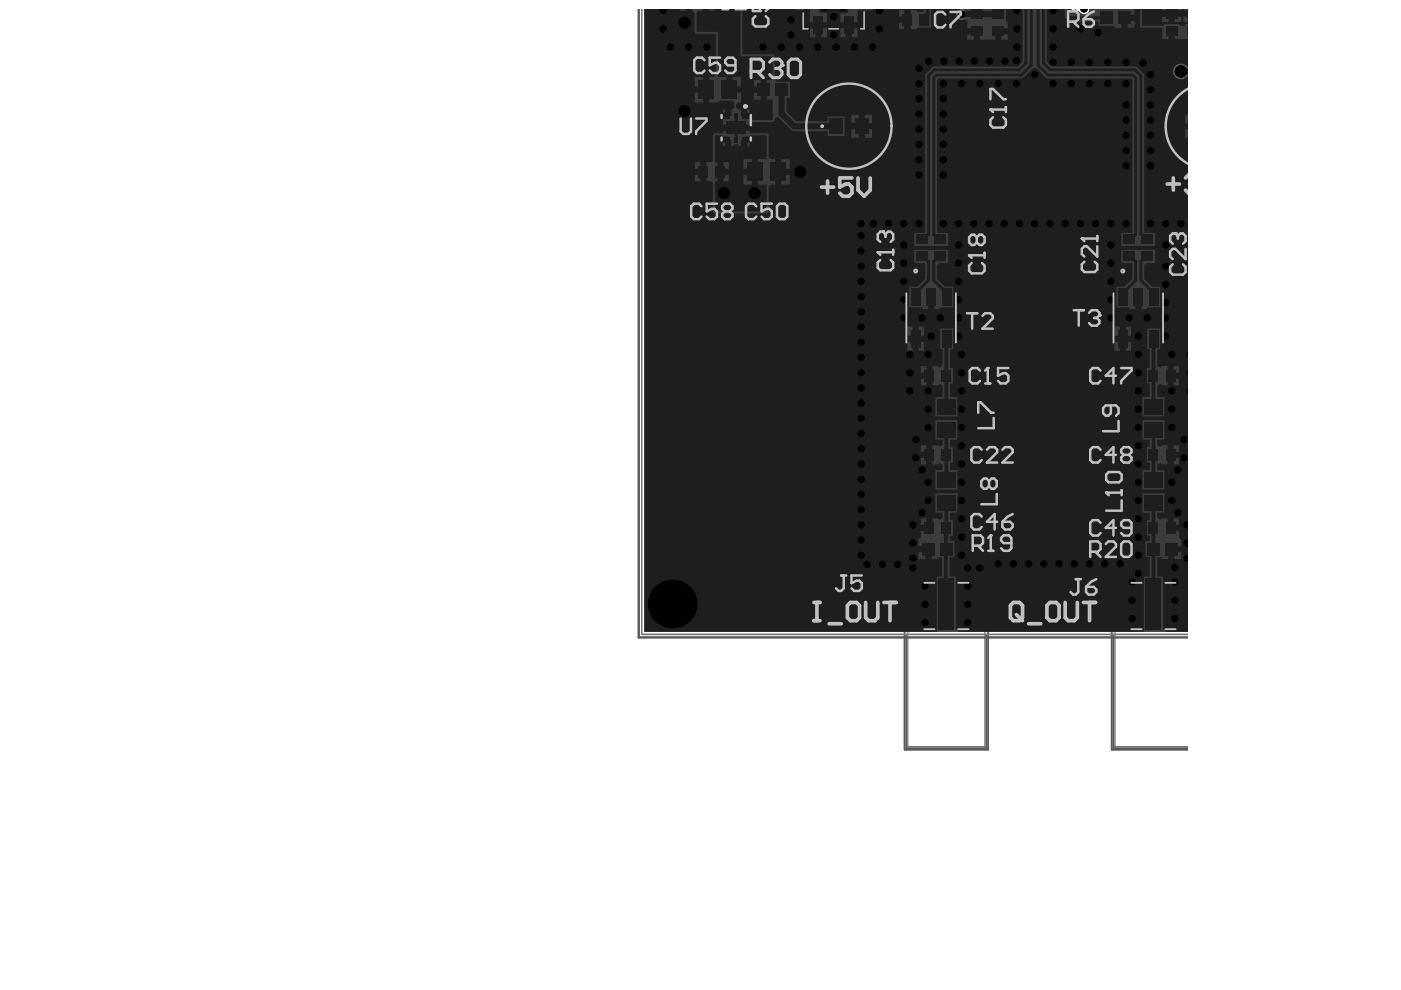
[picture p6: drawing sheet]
<svg xmlns="http://www.w3.org/2000/svg" width="297mm" height="210mm" viewBox="0 0 297 210" stroke-linecap="round" stroke-linejoin="round" font-family="sans-serif">
<g fill="none" stroke="#5a5a5a" stroke-width=".21">
<path d="M144.6 2h6.4M144.6 2h.1M151 2h.1M159.9 17.1h7.8v3.9h-7.8zM191 2.5h6.4v3.3h-6.4zM205.5 2v6h3.3v-6M210 2v6h3.3v-6M232.6 2v3.8h7.8v-3.8M240.6 2v1.6h7.8v-1.6M246.8 2v5.9h3.3v-5.9M251.3 2v5.9h.5M147.7 34.8h6.4v3.3h-6.4z"/>
<path d="M177.4 25.2h5.2v3.2h-5.2zM179.2 25.2a.79 .79 0 0 0 .8 .7 .79 .79 0 0 0 .8-.7M193.8 49.4h3.3v6.4h-3.3zM197.7 49.4h3.3v6.4h-3.3zM237.7 49.4h3.4v6.4h-3.4zM241.6 49.4h3.3v6.4h-3.3zM192.5 62.5h9.8v9.8h-9.8zM195.6 78h6.4v3.3h-6.4zM236.4 62.5h9.9v9.8h-9.9zM243.2 78h6.4v3.3h-6.4zM195.6 94.8h6.4v3.3h-6.4zM243.2 94.8h6.4v3.3h-6.4z"/>
<path d="M194.9 114.5h7.7v3.9h-7.7zM195.6 110.3h6.4v3.3h-6.4zM242.6 114.5h7.8v3.9h-7.8zM243.2 110.3h6.4v3.3h-6.4zM192.4 123.9h16.5l-.1 34.4h-16.3zM192.4 133.7h16.5M236.4 133.7v24.6h15.4M251.8 123.9h-15.4v9.8h15.4"/>
<circle cx="178.6" cy="26.8" r=".2"/>
</g>
<path d="M175 24.2h1.1v-.4h7.8v.4h1v5.1h-1v.4h-7.8v-.4h-1.1zM251.8 24.2h-.6v5.1h.6M192.5 60.5h9.8v1.3h.7v11.2h-.7v1.3h-9.8v-1.3h-.7v-11.2h.7zM236.4 60.5h9.9v1.3h.6v11.2h-.6v1.3h-9.9v-1.3h-.6v-11.2h.6zM191.8 123.2h17.7v35.8h-17.7zM192.2 134.6v24h16.9v-24M236.1 134.6v24h15.7M251.8 123.2h-16.1v35.8h16.1" fill="none" stroke="#5a5a5a" stroke-width=".39"/>
<g fill="none" stroke="#5a5a5a" stroke-width=".26">
<path d="M192.1 3.1h4.2v2.1h-4.2zM206.1 2.8h2v4.1h-2zM210.6 2.8h2.1v4.1h-2.1zM247.4 2.6h2.1v4.2h-2.1zM148.9 35.4h4.1v2.1h-4.1zM194.4 50.5h2.1v4.1h-2.1zM198.3 50.5h2.1v4.1h-2.1zM238.4 50.5h2v4.1h-2zM242.2 50.5h2.1v4.1h-2.1zM196.8 78.6h4.1v2.1h-4.1zM244.3 78.6h4.1v2.1h-4.1zM196.8 95.4h4.1v2.1h-4.1z"/>
<path d="M244.3 95.4h4.1v2.1h-4.1zM196.8 110.9h4.1v2.1h-4.1zM244.3 110.9h4.1v2.1h-4.1z"/>
</g>
<path d="M161.5 17.7h4.7v2.6h-4.7zM234.2 2.5h4.6v2.6h-4.6zM242.2 2v.9h4.6v-.9M196.4 115.1h4.7v2.7h-4.7zM244.1 115.1h4.7v2.7h-4.7z" fill="none" stroke="#5a5a5a" stroke-width=".33"/>
<path d="M135.4 2v133.2h116.4" fill="none" stroke="#5a5a5a" stroke-width=".52"/>
<path d="M136.1 2v132.5h115.7" fill="none" stroke="#787878" stroke-width=".33"/>
<path d="M250.4 4.2h1.4M250.8 2l.6 .6h-2.2" fill="none" stroke="#8c8c8c" stroke-width=".52"/>
<path d="M136.6 2h115.2v131.9v-85.2v85.2h-115.2zM245 2h1.6zM242.1 2h1.6zM238.4 2h1.7zM235.5 2h1.6zM249 2h2.8zM245 2h1.6zM242.1 2h1.6zM238.4 2h1.7zM235.5 2h1.6zM238.4 2h1.6zM235.6 2h1.5zM245 2h1.6zM242.1 2h1.6zM249 2h2.8zM235.6 2h1.5zM245 2h1.6zM242.1 2h1.6zM238.4 2h1.6zM245.4 2h2.3zM206.1 2h3.3zM220.2 2h17.2h-10.6l1 .3 1 .2a1.21 1.21 0 0 0 1.3 .5 1.21 1.21 0 0 0 1-1h9.8v1.3h7.3v-1.3h-1h4.2zM242.4 2h1.1zM242.4 2h1.1zM206.1 2h3.3zM246.9 2h1.1zM246.9 2h1.1zM243.3 2h1.4zM240.6 2h1.4zM250 2h1.4zM247.3 2h1.4zM202.7 3.1a1.18 1.18 0 0 0 2.3 0 1.18 1.18 0 0 0-2.3 0zM251.8 2v3.2zM251.8 6.4v3.3zM251.8 6.4v3.3zM251.8 6.4v3.3zM249.3 13.8a1.7 1.7 0 0 0-.1 2.5 1.7 1.7 0 0 0 2.5-.1l.1-.8a1.52 1.52 0 0 0-.8-1.8 1.7 1.7 0 0 0-1.7 .2zM158.3 41a1.7 1.7 0 0 0 3.4 0 1.7 1.7 0 0 0-3.4 0zM151.8 41a1.7 1.7 0 0 0 3.4 0 1.7 1.7 0 0 0-3.4 0zM251.8 86.8v5.8zM251.8 94.5v3.4zM251.8 94.5v3.4zM251.8 93.3v8.8zM251.8 103.4v5.3zM251.8 110v2.6zM251.8 110v2.6zM251.8 59.2v53.8zM251.8 94.9v33.7z" fill="#5a5a5a"/>
<g fill="#000">
<path d="M139.9 2h1.4a.77 .77 0 0 1-.7 1 .77 .77 0 0 1-.7-1zM174 2h1.6a.93 .93 0 0 1-1.6 0zM177.9 2h1.6a.93 .93 0 0 1-1.6 0zM185.7 2h1.5a.77 .77 0 0 1-.8 1 .77 .77 0 0 1-.7-1zM214.9 2h1.4a.77 .77 0 0 1-.7 1 .77 .77 0 0 1-.7-1zM222.5 2h1.5a.77 .77 0 0 1-.7 1 .77 .77 0 0 1-.8-1zM229.1 2h1.5a.78 .78 0 0 1-.8 .6 .78 .78 0 0 1-.7-.6zM251.8 78.2v1.6a1.29 1.29 0 0 1 0-1.6zM251.8 74.4v1.5a1.29 1.29 0 0 1 0-1.5zM251.8 82.1v1.6a1.29 1.29 0 0 1 0-1.6zM251.1 114.6l.7-.2v1.5a.74 .74 0 0 1-.8-.4 .74 .74 0 0 1 .1-.9zM251.1 110.7l.7-.1v1.4a.74 .74 0 0 1-.8-.4 .74 .74 0 0 1 .1-.9z"/>
<path d="M251.1 117.8l.7-.1v1.4a.74 .74 0 0 1-.8-.4 .74 .74 0 0 1 .1-.9zM251.1 126.7l.7-.1v1.4a.74 .74 0 0 1-.8-.4 .74 .74 0 0 1 .1-.9zM251.1 130.6l.7-.2v1.5a.74 .74 0 0 1-.8-.4 .74 .74 0 0 1 .1-.9zM251.1 122.9l.7-.2v1.4a.74 .74 0 0 1-.8-.3 .74 .74 0 0 1 .1-.9z"/>
<circle cx="140.6" cy="6.1" r=".77"/>
<circle cx="142.1" cy="10" r=".77"/>
<circle cx="145.1" cy="4.8" r="1.29"/>
<circle cx="146" cy="10" r=".77"/>
<circle cx="149.9" cy="10" r=".78"/>
<circle cx="161.8" cy="10" r=".78"/>
<circle cx="165.6" cy="10" r=".78"/>
<circle cx="167.7" cy="7.4" r=".78"/>
<circle cx="167.7" cy="4.2" r=".78"/>
<circle cx="169.5" cy="10" r=".77"/>
<circle cx="173.4" cy="10" r=".77"/>
<circle cx="176.8" cy="7.4" r=".78"/>
<circle cx="176.8" cy="3.5" r=".77"/>
<circle cx="177.3" cy="10" r=".77"/>
<circle cx="181.1" cy="10" r=".77"/>
<circle cx="185" cy="10" r=".77"/>
<circle cx="186.4" cy="6.1" r=".77"/>
<circle cx="194.8" cy="14.5" r=".78"/>
<circle cx="194.8" cy="17.7" r=".78"/>
<circle cx="196.9" cy="13" r=".77"/>
<circle cx="200" cy="17.7" r=".78"/>
<circle cx="200.1" cy="13" r=".77"/>
<circle cx="203.4" cy="13" r=".77"/>
<circle cx="203.9" cy="3.1" r=".77"/>
<circle cx="203.9" cy="17.7" r=".77"/>
<circle cx="206.6" cy="13" r=".77"/>
<circle cx="207.8" cy="17.7" r=".78"/>
<circle cx="209.8" cy="13" r=".77"/>
<circle cx="211.6" cy="17.7" r=".77"/>
<circle cx="213" cy="13" r=".78"/>
<circle cx="215.5" cy="12.8" r=".78"/>
<circle cx="215.5" cy="17.7" r=".78"/>
<circle cx="215.6" cy="6.1" r=".77"/>
<circle cx="215.6" cy="10" r=".77"/>
<circle cx="219.4" cy="15.8" r=".77"/>
<circle cx="223.3" cy="6.1" r=".78"/>
<circle cx="223.3" cy="17.7" r=".78"/>
<circle cx="223.3" cy="13.2" r=".78"/>
<circle cx="223.3" cy="10" r=".78"/>
<circle cx="227.1" cy="17.7" r=".77"/>
<circle cx="227.1" cy="13.2" r=".77"/>
<circle cx="229.1" cy="6.1" r=".77"/>
<circle cx="231" cy="17.7" r=".77"/>
<circle cx="231" cy="13.2" r=".77"/>
<circle cx="232.8" cy="6.9" r=".78"/>
<circle cx="234.9" cy="17.7" r=".77"/>
<circle cx="234.9" cy="13.2" r=".77"/>
<circle cx="238.8" cy="17.7" r=".78"/>
<circle cx="238.8" cy="13.2" r=".78"/>
<circle cx="242.4" cy="13.3" r=".77"/>
<circle cx="243.9" cy="15.8" r=".78"/>
<circle cx="243.9" cy="19" r=".78"/>
<circle cx="250.4" cy="15.1" r="1.29"/>
<circle cx="145.1" cy="23.5" r="1.29"/>
<circle cx="154.9" cy="27" r=".78"/>
<circle cx="157.3" cy="27" r=".78"/>
<circle cx="169.7" cy="36.4" r="1.29"/>
<circle cx="194.8" cy="24.2" r=".78"/>
<circle cx="194.8" cy="27.4" r=".78"/>
<circle cx="194.8" cy="33.9" r=".78"/>
<circle cx="194.8" cy="21" r=".78"/>
<circle cx="194.8" cy="37.1" r=".78"/>
<circle cx="194.8" cy="30.6" r=".78"/>
<circle cx="200" cy="24.2" r=".78"/>
<circle cx="200" cy="27.4" r=".78"/>
<circle cx="200" cy="33.9" r=".78"/>
<circle cx="200" cy="21" r=".78"/>
<circle cx="200" cy="37.1" r=".78"/>
<circle cx="200" cy="30.6" r=".78"/>
<circle cx="238.8" cy="35.1" r=".78"/>
<circle cx="238.8" cy="31.9" r=".78"/>
<circle cx="238.8" cy="25.5" r=".78"/>
<circle cx="238.8" cy="22.2" r=".78"/>
<circle cx="238.8" cy="28.7" r=".78"/>
<circle cx="243.9" cy="35.1" r=".78"/>
<circle cx="243.9" cy="31.9" r=".78"/>
<circle cx="243.9" cy="25.5" r=".78"/>
<circle cx="243.9" cy="28.7" r=".78"/>
<circle cx="243.9" cy="22.2" r=".78"/>
<circle cx="153.5" cy="41" r="1.29"/>
<circle cx="160" cy="41" r="1.29"/>
<circle cx="182.6" cy="56.4" r=".78"/>
<circle cx="182.6" cy="50" r=".77"/>
<circle cx="182.6" cy="59.7" r=".77"/>
<circle cx="182.6" cy="53.2" r=".77"/>
<circle cx="182.6" cy="47.4" r=".77"/>
<circle cx="185.1" cy="47.4" r=".77"/>
<circle cx="188.4" cy="47.4" r=".77"/>
<circle cx="191.6" cy="55.8" r=".78"/>
<circle cx="191.6" cy="59.7" r=".77"/>
<circle cx="191.6" cy="51.9" r=".77"/>
<circle cx="191.6" cy="47.4" r=".77"/>
<circle cx="194.8" cy="47.4" r=".78"/>
<circle cx="200" cy="47.4" r=".78"/>
<circle cx="203.2" cy="55.8" r=".78"/>
<circle cx="203.2" cy="59.7" r=".77"/>
<circle cx="203.2" cy="51.9" r=".77"/>
<circle cx="203.2" cy="47.4" r=".77"/>
<circle cx="206.5" cy="47.4" r=".77"/>
<circle cx="209.7" cy="47.4" r=".77"/>
<circle cx="212.9" cy="47.4" r=".77"/>
<circle cx="216.1" cy="47.4" r=".77"/>
<circle cx="219.4" cy="47.4" r=".77"/>
<circle cx="222.6" cy="47.4" r=".77"/>
<circle cx="225.8" cy="47.4" r=".78"/>
<circle cx="229.1" cy="47.4" r=".77"/>
<circle cx="232.3" cy="47.4" r=".77"/>
<circle cx="235.5" cy="55.8" r=".78"/>
<circle cx="235.5" cy="59.7" r=".77"/>
<circle cx="235.5" cy="51.9" r=".77"/>
<circle cx="235.5" cy="47.4" r=".77"/>
<circle cx="238.8" cy="47.4" r=".78"/>
<circle cx="243.9" cy="47.4" r=".78"/>
<circle cx="247.1" cy="51.9" r=".77"/>
<circle cx="247.1" cy="47.4" r=".77"/>
<circle cx="247.1" cy="56.4" r=".77"/>
<circle cx="250.4" cy="47.4" r=".77"/>
<circle cx="182.6" cy="69.3" r=".78"/>
<circle cx="182.6" cy="75.8" r=".77"/>
<circle cx="182.6" cy="79" r=".77"/>
<circle cx="182.6" cy="62.9" r=".77"/>
<circle cx="182.6" cy="72.6" r=".77"/>
<circle cx="182.6" cy="66.1" r=".77"/>
<circle cx="191.6" cy="63.5" r=".78"/>
<circle cx="191.6" cy="67.4" r=".77"/>
<circle cx="192.9" cy="79" r=".78"/>
<circle cx="192.9" cy="75.1" r=".77"/>
<circle cx="195.5" cy="67.4" r=".77"/>
<circle cx="196.8" cy="75.1" r=".77"/>
<circle cx="197.4" cy="71.3" r=".78"/>
<circle cx="199.4" cy="67.4" r=".77"/>
<circle cx="203.2" cy="71.3" r=".78"/>
<circle cx="203.2" cy="63.5" r=".78"/>
<circle cx="203.2" cy="67.4" r=".77"/>
<circle cx="203.9" cy="79" r=".78"/>
<circle cx="203.9" cy="75.1" r=".77"/>
<circle cx="235.5" cy="63.5" r=".78"/>
<circle cx="235.5" cy="67.4" r=".77"/>
<circle cx="239.4" cy="67.4" r=".77"/>
<circle cx="241.3" cy="79" r=".78"/>
<circle cx="241.3" cy="71.3" r=".78"/>
<circle cx="241.3" cy="75.1" r=".77"/>
<circle cx="243.3" cy="67.4" r=".77"/>
<circle cx="247.1" cy="71.3" r=".78"/>
<circle cx="247.1" cy="67.4" r=".77"/>
<circle cx="247.1" cy="60.3" r=".77"/>
<circle cx="247.1" cy="64.2" r=".77"/>
<circle cx="248.4" cy="75.1" r=".77"/>
<circle cx="182.6" cy="91.9" r=".78"/>
<circle cx="182.6" cy="85.5" r=".77"/>
<circle cx="182.6" cy="88.7" r=".77"/>
<circle cx="182.6" cy="95.1" r=".77"/>
<circle cx="182.6" cy="82.2" r=".77"/>
<circle cx="182.6" cy="98.4" r=".77"/>
<circle cx="192.9" cy="82.9" r=".77"/>
<circle cx="194.2" cy="93.2" r=".77"/>
<circle cx="194.2" cy="97.1" r=".77"/>
<circle cx="195.5" cy="99.7" r=".77"/>
<circle cx="196.8" cy="86.8" r=".77"/>
<circle cx="196.8" cy="90.6" r=".77"/>
<circle cx="196.8" cy="82.9" r=".77"/>
<circle cx="203.9" cy="94.5" r=".77"/>
<circle cx="203.9" cy="86.8" r=".77"/>
<circle cx="203.9" cy="98.4" r=".77"/>
<circle cx="203.9" cy="90.6" r=".77"/>
<circle cx="203.9" cy="82.9" r=".77"/>
<circle cx="241.3" cy="94.5" r=".78"/>
<circle cx="241.3" cy="86.8" r=".77"/>
<circle cx="241.3" cy="98.4" r=".77"/>
<circle cx="241.3" cy="90.6" r=".77"/>
<circle cx="241.3" cy="82.9" r=".77"/>
<circle cx="248.4" cy="86.8" r=".77"/>
<circle cx="248.4" cy="90.6" r=".77"/>
<circle cx="248.4" cy="82.9" r=".77"/>
<circle cx="249.7" cy="99.7" r=".77"/>
<circle cx="251" cy="97.1" r=".77"/>
<circle cx="251" cy="93.2" r=".77"/>
<circle cx="182.6" cy="104.8" r=".78"/>
<circle cx="182.6" cy="111.3" r=".77"/>
<circle cx="182.6" cy="114.5" r=".77"/>
<circle cx="182.6" cy="117.7" r=".77"/>
<circle cx="182.6" cy="108.1" r=".77"/>
<circle cx="182.6" cy="101.6" r=".77"/>
<circle cx="183.9" cy="119.7" r=".78"/>
<circle cx="187.1" cy="119.7" r=".78"/>
<circle cx="190.3" cy="119.7" r=".78"/>
<circle cx="193.5" cy="111.3" r=".77"/>
<circle cx="193.5" cy="115.2" r=".77"/>
<circle cx="193.5" cy="118.4" r=".77"/>
<circle cx="195.5" cy="108.7" r=".77"/>
<circle cx="196.8" cy="102.2" r=".77"/>
<circle cx="196.8" cy="106.1" r=".77"/>
<circle cx="203.9" cy="102.2" r=".77"/>
<circle cx="203.9" cy="106.1" r=".77"/>
<circle cx="203.9" cy="113.9" r=".77"/>
<circle cx="203.9" cy="110" r=".77"/>
<circle cx="203.9" cy="117.7" r=".77"/>
<circle cx="211.6" cy="119.5" r=".77"/>
<circle cx="214.9" cy="119.5" r=".77"/>
<circle cx="218.1" cy="119.5" r=".77"/>
<circle cx="221.3" cy="119.5" r=".77"/>
<circle cx="224.5" cy="119.5" r=".77"/>
<circle cx="227.8" cy="119.5" r=".77"/>
<circle cx="231" cy="119.5" r=".78"/>
<circle cx="234.2" cy="119.5" r=".77"/>
<circle cx="237.5" cy="119.5" r=".77"/>
<circle cx="241.3" cy="110" r=".78"/>
<circle cx="241.3" cy="102.2" r=".77"/>
<circle cx="241.3" cy="106.1" r=".77"/>
<circle cx="241.3" cy="113.9" r=".77"/>
<circle cx="241.3" cy="117.7" r=".77"/>
<circle cx="248.4" cy="102.2" r=".77"/>
<circle cx="248.4" cy="106.1" r=".77"/>
<circle cx="249.7" cy="108.7" r=".77"/>
<circle cx="138.1" cy="128.1" r=".77"/>
<circle cx="139.4" cy="125" r=".78"/>
<circle cx="139.4" cy="131.2" r=".78"/>
<circle cx="142.5" cy="123.7" r=".77"/>
<circle cx="142.5" cy="132.4" r=".77"/>
<circle cx="142.5" cy="128.1" r="5.2"/>
<circle cx="145.6" cy="125" r=".78"/>
<circle cx="145.6" cy="131.2" r=".78"/>
<circle cx="146.9" cy="128.1" r=".77"/>
<circle cx="193.5" cy="124.3" r=".78"/>
<circle cx="193.5" cy="120.4" r=".77"/>
<circle cx="193.5" cy="128.2" r=".77"/>
<circle cx="193.5" cy="132" r=".77"/>
<circle cx="196.1" cy="124.3" r=".78"/>
<circle cx="196.1" cy="128.2" r=".77"/>
<circle cx="196.1" cy="132" r=".77"/>
<circle cx="205.2" cy="124.3" r=".78"/>
<circle cx="205.2" cy="120.4" r=".78"/>
<circle cx="205.2" cy="128.2" r=".78"/>
<circle cx="205.2" cy="132" r=".78"/>
<circle cx="207.8" cy="124.3" r=".78"/>
<circle cx="207.8" cy="120.4" r=".78"/>
<circle cx="207.8" cy="128.2" r=".78"/>
<circle cx="207.8" cy="132" r=".78"/>
<circle cx="237.5" cy="127.3" r=".77"/>
<circle cx="237.5" cy="123.4" r=".77"/>
<circle cx="237.5" cy="131.2" r=".77"/>
<circle cx="240" cy="127.3" r=".77"/>
<circle cx="240" cy="123.4" r=".77"/>
<circle cx="240" cy="131.2" r=".77"/>
<circle cx="241.3" cy="121.6" r=".77"/>
<circle cx="249.1" cy="120.3" r=".78"/>
<circle cx="249.1" cy="127.3" r=".78"/>
<circle cx="249.1" cy="123.4" r=".78"/>
<circle cx="249.1" cy="131.2" r=".78"/>
</g>
<g fill="#5a5a5a">
<path d="M241.3 2h2.7v.9h-2.7z" fill-rule="evenodd"/>
<path d="M235.5 121.3h3.5v12.4h-3.5z" fill-rule="evenodd"/>
<path d="M250.1 121.3h1.7v12.4h-1.7z" fill-rule="evenodd"/>
<path d="M191.6 121.3h3.5v12.4h-3.5z" fill-rule="evenodd"/>
<path d="M206.2 121.3h3.5v12.4h-3.5z" fill-rule="evenodd"/>
<path d="M245.1 2h2.7v.9h-2.7z" fill-rule="evenodd"/>
</g>
<g fill="#5a5a5a">
<path d="M151.6 37.7l17 .1a1.68 1.68 0 0 0 2.1-.1h23.1a1.19 1.19 0 0 0 2 0h3.2a1.19 1.19 0 0 0 2 0h50.8v61.3v-56.1h-100.2z"/>
<path d="M136.6 2h65.6v6.7l.1 .3 .3 .1h44.1v12.5l.1 .3 .3 .1h4.7v-20v131.9v-102.4v5.8h-51a.94 .94 0 0 1-1.6 0h-3.5a.94 .94 0 0 1-1.7 0h-23.3a1.68 1.68 0 0 1-2.1 0h-17l-.3 .1-.2 .3v5.2l.2 .3 .3 .1h100.2v90.6h-115.2zM251.8 31.5v3.4zM251.8 48.8v2.4zM251.8 48.3v3.4zM251.8 48.3v3.4zM251.8 60.6v3.3zM251.8 60.6v3.3zM251.8 79.8v2.3zM251.8 83.7v2.3zM251.8 86.9v2.3zM251.8 90.1v2.3zM251.8 86.8v5.8zM251.8 94.9v2.3zM251.8 93.3v8.8zM251.8 101.9v3.3zM251.8 103.4v5.3zM251.8 107.7v3.3zM251.8 110v2.6zM251.8 110v2.6zM251.8 126.2v2.4z"/>
<path d="M202.6 2h49.2v19.6h-4.7v-12.9h-44.5zM205.4 2h4.9zM249 2h2.8zM242.4 2h3.9zM235.9 2h3.8zM205.4 2h4.9zM205.4 2h4.9zM249 2h2.8zM242.4 2h3.9zM235.9 2h3.8zM205.4 2h2.3zM234 2h3.3zM230.1 2h3.4zM226.2 2h3.4zM241.7 2h3.4zM237.8 2h3.4zM222.3 2h3.4zM218.5 2h3.3zM214.6 2h3.4zM210.7 2h3.4zM220.2 2h2.3zM228.7 2h3.3zM224.8 2h3.4zM220.9 2h3.4zM217 2h3.4zM228.7 2h3.3zM224.8 2h3.4zM220.9 2h3.4zM217 2h3.4zM228.7 2h3.3zM224.8 2h3.4zM220.9 2h3.4zM217 2h3.4zM228.7 2h3.3zM224.8 2h3.4zM220.9 2h3.4zM217 2h3.4zM222.1 2h2.3zM226.8 2h.2a1.33 1.33 0 0 0 1.3 .3l.5 .2a1.17 1.17 0 0 0 1.3 .5 1.17 1.17 0 0 0 .9-1h2.2zM214.5 2a1.19 1.19 0 0 0 1.1 1.4 1.19 1.19 0 0 0 1.2-1.4zM222.1 2a1.19 1.19 0 0 0 1.2 1.4 1.19 1.19 0 0 0 1.1-1.4zM214.4 6.1a1.2 1.2 0 0 0 2.4 0 1.2 1.2 0 0 0-2.4 0zM227.9 6.1a1.2 1.2 0 0 0 2.4 0 1.2 1.2 0 0 0-2.4 0zM222.1 6.1a1.19 1.19 0 0 0 2.3 0 1.19 1.19 0 0 0-2.3 0zM231.6 6.9a1.2 1.2 0 0 0 2.4 0 1.2 1.2 0 0 0-2.4 0z"/>
</g>
<g fill="#000">
<path d="M139.9 2h1.4a.77 .77 0 0 1-.7 1 .77 .77 0 0 1-.7-1zM174 2h1.6a.93 .93 0 0 1-1.6 0zM177.9 2h1.6a.93 .93 0 0 1-1.6 0zM185.7 2h1.5a.77 .77 0 0 1-.8 1 .77 .77 0 0 1-.7-1zM214.9 2h1.4a.77 .77 0 0 1-.7 1 .77 .77 0 0 1-.7-1zM222.5 2h1.5a.77 .77 0 0 1-.7 1 .77 .77 0 0 1-.8-1zM229.1 2h1.5a.78 .78 0 0 1-.8 .6 .78 .78 0 0 1-.7-.6zM251.8 78.2v1.6a1.29 1.29 0 0 1 0-1.6zM251.8 74.4v1.5a1.29 1.29 0 0 1 0-1.5zM251.8 82.1v1.6a1.29 1.29 0 0 1 0-1.6zM251.1 114.6l.7-.2v1.5a.74 .74 0 0 1-.8-.4 .74 .74 0 0 1 .1-.9zM251.1 110.7l.7-.1v1.4a.74 .74 0 0 1-.8-.4 .74 .74 0 0 1 .1-.9z"/>
<path d="M251.1 117.8l.7-.1v1.4a.74 .74 0 0 1-.8-.4 .74 .74 0 0 1 .1-.9zM251.1 126.7l.7-.1v1.4a.74 .74 0 0 1-.8-.4 .74 .74 0 0 1 .1-.9zM251.1 130.6l.7-.2v1.5a.74 .74 0 0 1-.8-.4 .74 .74 0 0 1 .1-.9zM251.1 122.9l.7-.2v1.4a.74 .74 0 0 1-.8-.3 .74 .74 0 0 1 .1-.9z"/>
<circle cx="140.6" cy="6.1" r=".77"/>
<circle cx="142.1" cy="10" r=".77"/>
<circle cx="145.1" cy="4.8" r="1.29"/>
<circle cx="146" cy="10" r=".77"/>
<circle cx="149.9" cy="10" r=".78"/>
<circle cx="161.8" cy="10" r=".78"/>
<circle cx="165.6" cy="10" r=".78"/>
<circle cx="167.7" cy="7.4" r=".78"/>
<circle cx="167.7" cy="4.2" r=".78"/>
<circle cx="169.5" cy="10" r=".77"/>
<circle cx="173.4" cy="10" r=".77"/>
<circle cx="176.8" cy="7.4" r=".78"/>
<circle cx="176.8" cy="3.5" r=".77"/>
<circle cx="177.3" cy="10" r=".77"/>
<circle cx="181.1" cy="10" r=".77"/>
<circle cx="185" cy="10" r=".77"/>
<circle cx="186.4" cy="6.1" r=".77"/>
<circle cx="194.8" cy="14.5" r=".78"/>
<circle cx="194.8" cy="17.7" r=".78"/>
<circle cx="196.9" cy="13" r=".77"/>
<circle cx="200" cy="17.7" r=".78"/>
<circle cx="200.1" cy="13" r=".77"/>
<circle cx="203.4" cy="13" r=".77"/>
<circle cx="203.9" cy="3.1" r=".77"/>
<circle cx="203.9" cy="17.7" r=".77"/>
<circle cx="206.6" cy="13" r=".77"/>
<circle cx="207.8" cy="17.7" r=".78"/>
<circle cx="209.8" cy="13" r=".77"/>
<circle cx="211.6" cy="17.7" r=".77"/>
<circle cx="213" cy="13" r=".78"/>
<circle cx="215.5" cy="12.8" r=".78"/>
<circle cx="215.5" cy="17.7" r=".78"/>
<circle cx="215.6" cy="6.1" r=".77"/>
<circle cx="215.6" cy="10" r=".77"/>
<circle cx="219.4" cy="15.8" r=".77"/>
<circle cx="223.3" cy="6.1" r=".78"/>
<circle cx="223.3" cy="17.7" r=".78"/>
<circle cx="223.3" cy="13.2" r=".78"/>
<circle cx="223.3" cy="10" r=".78"/>
<circle cx="227.1" cy="17.7" r=".77"/>
<circle cx="227.1" cy="13.2" r=".77"/>
<circle cx="229.1" cy="6.1" r=".77"/>
<circle cx="231" cy="17.7" r=".77"/>
<circle cx="231" cy="13.2" r=".77"/>
<circle cx="232.8" cy="6.9" r=".78"/>
<circle cx="234.9" cy="17.7" r=".77"/>
<circle cx="234.9" cy="13.2" r=".77"/>
<circle cx="238.8" cy="17.7" r=".78"/>
<circle cx="238.8" cy="13.2" r=".78"/>
<circle cx="242.4" cy="13.3" r=".77"/>
<circle cx="243.9" cy="15.8" r=".78"/>
<circle cx="243.9" cy="19" r=".78"/>
<circle cx="250.4" cy="15.1" r="1.29"/>
<circle cx="145.1" cy="23.5" r="1.29"/>
<circle cx="154.9" cy="27" r=".78"/>
<circle cx="157.3" cy="27" r=".78"/>
<circle cx="169.7" cy="36.4" r="1.29"/>
<circle cx="194.8" cy="24.2" r=".78"/>
<circle cx="194.8" cy="27.4" r=".78"/>
<circle cx="194.8" cy="33.9" r=".78"/>
<circle cx="194.8" cy="21" r=".78"/>
<circle cx="194.8" cy="37.1" r=".78"/>
<circle cx="194.8" cy="30.6" r=".78"/>
<circle cx="200" cy="24.2" r=".78"/>
<circle cx="200" cy="27.4" r=".78"/>
<circle cx="200" cy="33.9" r=".78"/>
<circle cx="200" cy="21" r=".78"/>
<circle cx="200" cy="37.1" r=".78"/>
<circle cx="200" cy="30.6" r=".78"/>
<circle cx="238.8" cy="35.1" r=".78"/>
<circle cx="238.8" cy="31.9" r=".78"/>
<circle cx="238.8" cy="25.5" r=".78"/>
<circle cx="238.8" cy="22.2" r=".78"/>
<circle cx="238.8" cy="28.7" r=".78"/>
<circle cx="243.9" cy="35.1" r=".78"/>
<circle cx="243.9" cy="31.9" r=".78"/>
<circle cx="243.9" cy="25.5" r=".78"/>
<circle cx="243.9" cy="28.7" r=".78"/>
<circle cx="243.9" cy="22.2" r=".78"/>
<circle cx="153.5" cy="41" r="1.29"/>
<circle cx="160" cy="41" r="1.29"/>
<circle cx="182.6" cy="56.4" r=".78"/>
<circle cx="182.6" cy="50" r=".77"/>
<circle cx="182.6" cy="59.7" r=".77"/>
<circle cx="182.6" cy="53.2" r=".77"/>
<circle cx="182.6" cy="47.4" r=".77"/>
<circle cx="185.1" cy="47.4" r=".77"/>
<circle cx="188.4" cy="47.4" r=".77"/>
<circle cx="191.6" cy="55.8" r=".78"/>
<circle cx="191.6" cy="59.7" r=".77"/>
<circle cx="191.6" cy="51.9" r=".77"/>
<circle cx="191.6" cy="47.4" r=".77"/>
<circle cx="194.8" cy="47.4" r=".78"/>
<circle cx="200" cy="47.4" r=".78"/>
<circle cx="203.2" cy="55.8" r=".78"/>
<circle cx="203.2" cy="59.7" r=".77"/>
<circle cx="203.2" cy="51.9" r=".77"/>
<circle cx="203.2" cy="47.4" r=".77"/>
<circle cx="206.5" cy="47.4" r=".77"/>
<circle cx="209.7" cy="47.4" r=".77"/>
<circle cx="212.9" cy="47.4" r=".77"/>
<circle cx="216.1" cy="47.4" r=".77"/>
<circle cx="219.4" cy="47.4" r=".77"/>
<circle cx="222.6" cy="47.4" r=".77"/>
<circle cx="225.8" cy="47.4" r=".78"/>
<circle cx="229.1" cy="47.4" r=".77"/>
<circle cx="232.3" cy="47.4" r=".77"/>
<circle cx="235.5" cy="55.8" r=".78"/>
<circle cx="235.5" cy="59.7" r=".77"/>
<circle cx="235.5" cy="51.9" r=".77"/>
<circle cx="235.5" cy="47.4" r=".77"/>
<circle cx="238.8" cy="47.4" r=".78"/>
<circle cx="243.9" cy="47.4" r=".78"/>
<circle cx="247.1" cy="51.9" r=".77"/>
<circle cx="247.1" cy="47.4" r=".77"/>
<circle cx="247.1" cy="56.4" r=".77"/>
<circle cx="250.4" cy="47.4" r=".77"/>
<circle cx="182.6" cy="69.3" r=".78"/>
<circle cx="182.6" cy="75.8" r=".77"/>
<circle cx="182.6" cy="79" r=".77"/>
<circle cx="182.6" cy="62.9" r=".77"/>
<circle cx="182.6" cy="72.6" r=".77"/>
<circle cx="182.6" cy="66.1" r=".77"/>
<circle cx="191.6" cy="63.5" r=".78"/>
<circle cx="191.6" cy="67.4" r=".77"/>
<circle cx="192.9" cy="79" r=".78"/>
<circle cx="192.9" cy="75.1" r=".77"/>
<circle cx="195.5" cy="67.4" r=".77"/>
<circle cx="196.8" cy="75.1" r=".77"/>
<circle cx="197.4" cy="71.3" r=".78"/>
<circle cx="199.4" cy="67.4" r=".77"/>
<circle cx="203.2" cy="71.3" r=".78"/>
<circle cx="203.2" cy="63.5" r=".78"/>
<circle cx="203.2" cy="67.4" r=".77"/>
<circle cx="203.9" cy="79" r=".78"/>
<circle cx="203.9" cy="75.1" r=".77"/>
<circle cx="235.5" cy="63.5" r=".78"/>
<circle cx="235.5" cy="67.4" r=".77"/>
<circle cx="239.4" cy="67.4" r=".77"/>
<circle cx="241.3" cy="79" r=".78"/>
<circle cx="241.3" cy="71.3" r=".78"/>
<circle cx="241.3" cy="75.1" r=".77"/>
<circle cx="243.3" cy="67.4" r=".77"/>
<circle cx="247.1" cy="71.3" r=".78"/>
<circle cx="247.1" cy="67.4" r=".77"/>
<circle cx="247.1" cy="60.3" r=".77"/>
<circle cx="247.1" cy="64.2" r=".77"/>
<circle cx="248.4" cy="75.1" r=".77"/>
<circle cx="182.6" cy="91.9" r=".78"/>
<circle cx="182.6" cy="85.5" r=".77"/>
<circle cx="182.6" cy="88.7" r=".77"/>
<circle cx="182.6" cy="95.1" r=".77"/>
<circle cx="182.6" cy="82.2" r=".77"/>
<circle cx="182.6" cy="98.4" r=".77"/>
<circle cx="192.9" cy="82.9" r=".77"/>
<circle cx="194.2" cy="93.2" r=".77"/>
<circle cx="194.2" cy="97.1" r=".77"/>
<circle cx="195.5" cy="99.7" r=".77"/>
<circle cx="196.8" cy="86.8" r=".77"/>
<circle cx="196.8" cy="90.6" r=".77"/>
<circle cx="196.8" cy="82.9" r=".77"/>
<circle cx="203.9" cy="94.5" r=".77"/>
<circle cx="203.9" cy="86.8" r=".77"/>
<circle cx="203.9" cy="98.4" r=".77"/>
<circle cx="203.9" cy="90.6" r=".77"/>
<circle cx="203.9" cy="82.9" r=".77"/>
<circle cx="241.3" cy="94.5" r=".78"/>
<circle cx="241.3" cy="86.8" r=".77"/>
<circle cx="241.3" cy="98.4" r=".77"/>
<circle cx="241.3" cy="90.6" r=".77"/>
<circle cx="241.3" cy="82.9" r=".77"/>
<circle cx="248.4" cy="86.8" r=".77"/>
<circle cx="248.4" cy="90.6" r=".77"/>
<circle cx="248.4" cy="82.9" r=".77"/>
<circle cx="249.7" cy="99.7" r=".77"/>
<circle cx="251" cy="97.1" r=".77"/>
<circle cx="251" cy="93.2" r=".77"/>
<circle cx="182.6" cy="104.8" r=".78"/>
<circle cx="182.6" cy="111.3" r=".77"/>
<circle cx="182.6" cy="114.5" r=".77"/>
<circle cx="182.6" cy="117.7" r=".77"/>
<circle cx="182.6" cy="108.1" r=".77"/>
<circle cx="182.6" cy="101.6" r=".77"/>
<circle cx="183.9" cy="119.7" r=".78"/>
<circle cx="187.1" cy="119.7" r=".78"/>
<circle cx="190.3" cy="119.7" r=".78"/>
<circle cx="193.5" cy="111.3" r=".77"/>
<circle cx="193.5" cy="115.2" r=".77"/>
<circle cx="193.5" cy="118.4" r=".77"/>
<circle cx="195.5" cy="108.7" r=".77"/>
<circle cx="196.8" cy="102.2" r=".77"/>
<circle cx="196.8" cy="106.1" r=".77"/>
<circle cx="203.9" cy="102.2" r=".77"/>
<circle cx="203.9" cy="106.1" r=".77"/>
<circle cx="203.9" cy="113.9" r=".77"/>
<circle cx="203.9" cy="110" r=".77"/>
<circle cx="203.9" cy="117.7" r=".77"/>
<circle cx="211.6" cy="119.5" r=".77"/>
<circle cx="214.9" cy="119.5" r=".77"/>
<circle cx="218.1" cy="119.5" r=".77"/>
<circle cx="221.3" cy="119.5" r=".77"/>
<circle cx="224.5" cy="119.5" r=".77"/>
<circle cx="227.8" cy="119.5" r=".77"/>
<circle cx="231" cy="119.5" r=".78"/>
<circle cx="234.2" cy="119.5" r=".77"/>
<circle cx="237.5" cy="119.5" r=".77"/>
<circle cx="241.3" cy="110" r=".78"/>
<circle cx="241.3" cy="102.2" r=".77"/>
<circle cx="241.3" cy="106.1" r=".77"/>
<circle cx="241.3" cy="113.9" r=".77"/>
<circle cx="241.3" cy="117.7" r=".77"/>
<circle cx="248.4" cy="102.2" r=".77"/>
<circle cx="248.4" cy="106.1" r=".77"/>
<circle cx="249.7" cy="108.7" r=".77"/>
<circle cx="138.1" cy="128.1" r=".77"/>
<circle cx="139.4" cy="125" r=".78"/>
<circle cx="139.4" cy="131.2" r=".78"/>
<circle cx="142.5" cy="123.7" r=".77"/>
<circle cx="142.5" cy="132.4" r=".77"/>
<circle cx="142.5" cy="128.1" r="5.2"/>
<circle cx="145.6" cy="125" r=".78"/>
<circle cx="145.6" cy="131.2" r=".78"/>
<circle cx="146.9" cy="128.1" r=".77"/>
<circle cx="193.5" cy="124.3" r=".78"/>
<circle cx="193.5" cy="120.4" r=".77"/>
<circle cx="193.5" cy="128.2" r=".77"/>
<circle cx="193.5" cy="132" r=".77"/>
<circle cx="196.1" cy="124.3" r=".78"/>
<circle cx="196.1" cy="128.2" r=".77"/>
<circle cx="196.1" cy="132" r=".77"/>
<circle cx="205.2" cy="124.3" r=".78"/>
<circle cx="205.2" cy="120.4" r=".78"/>
<circle cx="205.2" cy="128.2" r=".78"/>
<circle cx="205.2" cy="132" r=".78"/>
<circle cx="207.8" cy="124.3" r=".78"/>
<circle cx="207.8" cy="120.4" r=".78"/>
<circle cx="207.8" cy="128.2" r=".78"/>
<circle cx="207.8" cy="132" r=".78"/>
<circle cx="237.5" cy="127.3" r=".77"/>
<circle cx="237.5" cy="123.4" r=".77"/>
<circle cx="237.5" cy="131.2" r=".77"/>
<circle cx="240" cy="127.3" r=".77"/>
<circle cx="240" cy="123.4" r=".77"/>
<circle cx="240" cy="131.2" r=".77"/>
<circle cx="241.3" cy="121.6" r=".77"/>
<circle cx="249.1" cy="120.3" r=".78"/>
<circle cx="249.1" cy="127.3" r=".78"/>
<circle cx="249.1" cy="123.4" r=".78"/>
<circle cx="249.1" cy="131.2" r=".78"/>
</g>
<path d="M136.6 2h115.2v131.9v-85.2v85.2h-115.2zM245 2h1.6zM242.1 2h1.6zM238.4 2h1.6zM235.6 2h1.5zM249 2h2.8zM245 2h1.6zM242.1 2h1.6zM238.4 2h1.6zM235.6 2h1.5zM238.4 2h1.6zM235.6 2h1.5zM245 2h1.6zM242.1 2h1.6zM249 2h2.8zM235.6 2h1.5zM245 2h1.6zM242.1 2h1.6zM238.4 2h1.6zM245.4 2h2.3zM206.1 2h3.3zM220.2 2h2.3zM206.1 2h3.3zM226.8 2l1 .3 1 .2a1.21 1.21 0 0 0 1.3 .5 1.21 1.21 0 0 0 1-1h2.1zM202.7 3.1a1.18 1.18 0 0 0 2.3 0 1.18 1.18 0 0 0-2.3 0zM251.8 2v3.2zM251.8 6.4v3.3zM251.8 6.4v3.3zM251.8 6.4v3.3zM249.3 13.8a1.7 1.7 0 0 0-.1 2.5 1.7 1.7 0 0 0 2.5-.1l.1-.8a1.52 1.52 0 0 0-.8-1.8 1.7 1.7 0 0 0-1.7 .2zM251.8 31.5v3.4zM251.8 31.5v3.4zM251.8 34.1v3.4zM158.3 41a1.7 1.7 0 0 0 3.4 0 1.7 1.7 0 0 0-3.4 0zM151.8 41a1.7 1.7 0 0 0 3.4 0 1.7 1.7 0 0 0-3.4 0zM251.8 48.8v2.4zM251.8 48.3v3.4zM251.8 48.3v3.4zM251.8 60.6v3.3zM251.8 60.6v3.3zM251.8 79.8v2.3zM251.8 83.7v2.3zM251.8 86.9v2.3zM251.8 90.1v2.3zM251.8 86.8v5.8zM251.8 94.9v2.3zM251.8 94.5v3.4zM251.8 94.5v3.4zM251.8 93.3v8.8zM251.8 101.9v3.3zM251.8 103.4v5.3zM251.8 107.7v3.3zM251.8 110v2.6zM251.8 110v2.6zM251.8 126.2v2.4z" fill="#3c3c3c"/>
<g fill="#000">
<path d="M139.9 2h1.4a.77 .77 0 0 1-.7 1 .77 .77 0 0 1-.7-1zM174 2h1.6a.93 .93 0 0 1-1.6 0zM177.9 2h1.6a.93 .93 0 0 1-1.6 0zM185.7 2h1.5a.77 .77 0 0 1-.8 1 .77 .77 0 0 1-.7-1zM214.9 2h1.4a.77 .77 0 0 1-.7 1 .77 .77 0 0 1-.7-1zM222.5 2h1.5a.77 .77 0 0 1-.7 1 .77 .77 0 0 1-.8-1zM229.1 2h1.5a.78 .78 0 0 1-.8 .6 .78 .78 0 0 1-.7-.6zM251.8 78.2v1.6a1.29 1.29 0 0 1 0-1.6zM251.8 74.4v1.5a1.29 1.29 0 0 1 0-1.5zM251.8 82.1v1.6a1.29 1.29 0 0 1 0-1.6zM251.1 114.6l.7-.2v1.5a.74 .74 0 0 1-.8-.4 .74 .74 0 0 1 .1-.9zM251.1 110.7l.7-.1v1.4a.74 .74 0 0 1-.8-.4 .74 .74 0 0 1 .1-.9z"/>
<path d="M251.1 117.8l.7-.1v1.4a.74 .74 0 0 1-.8-.4 .74 .74 0 0 1 .1-.9zM251.1 126.7l.7-.1v1.4a.74 .74 0 0 1-.8-.4 .74 .74 0 0 1 .1-.9zM251.1 130.6l.7-.2v1.5a.74 .74 0 0 1-.8-.4 .74 .74 0 0 1 .1-.9zM251.1 122.9l.7-.2v1.4a.74 .74 0 0 1-.8-.3 .74 .74 0 0 1 .1-.9z"/>
<circle cx="140.6" cy="6.1" r=".77"/>
<circle cx="142.1" cy="10" r=".77"/>
<circle cx="145.1" cy="4.8" r="1.29"/>
<circle cx="146" cy="10" r=".77"/>
<circle cx="149.9" cy="10" r=".78"/>
<circle cx="161.8" cy="10" r=".78"/>
<circle cx="165.6" cy="10" r=".78"/>
<circle cx="167.7" cy="7.4" r=".78"/>
<circle cx="167.7" cy="4.2" r=".78"/>
<circle cx="169.5" cy="10" r=".77"/>
<circle cx="173.4" cy="10" r=".77"/>
<circle cx="176.8" cy="7.4" r=".78"/>
<circle cx="176.8" cy="3.5" r=".77"/>
<circle cx="177.3" cy="10" r=".77"/>
<circle cx="181.1" cy="10" r=".77"/>
<circle cx="185" cy="10" r=".77"/>
<circle cx="186.4" cy="6.1" r=".77"/>
<circle cx="194.8" cy="14.5" r=".78"/>
<circle cx="194.8" cy="17.7" r=".78"/>
<circle cx="196.9" cy="13" r=".77"/>
<circle cx="200" cy="17.7" r=".78"/>
<circle cx="200.1" cy="13" r=".77"/>
<circle cx="203.4" cy="13" r=".77"/>
<circle cx="203.9" cy="3.1" r=".77"/>
<circle cx="203.9" cy="17.7" r=".77"/>
<circle cx="206.6" cy="13" r=".77"/>
<circle cx="207.8" cy="17.7" r=".78"/>
<circle cx="209.8" cy="13" r=".77"/>
<circle cx="211.6" cy="17.7" r=".77"/>
<circle cx="213" cy="13" r=".78"/>
<circle cx="215.5" cy="12.8" r=".78"/>
<circle cx="215.5" cy="17.7" r=".78"/>
<circle cx="215.6" cy="6.1" r=".77"/>
<circle cx="215.6" cy="10" r=".77"/>
<circle cx="219.4" cy="15.8" r=".77"/>
<circle cx="223.3" cy="6.1" r=".78"/>
<circle cx="223.3" cy="17.7" r=".78"/>
<circle cx="223.3" cy="13.2" r=".78"/>
<circle cx="223.3" cy="10" r=".78"/>
<circle cx="227.1" cy="17.7" r=".77"/>
<circle cx="227.1" cy="13.2" r=".77"/>
<circle cx="229.1" cy="6.1" r=".77"/>
<circle cx="231" cy="17.7" r=".77"/>
<circle cx="231" cy="13.2" r=".77"/>
<circle cx="232.8" cy="6.9" r=".78"/>
<circle cx="234.9" cy="17.7" r=".77"/>
<circle cx="234.9" cy="13.2" r=".77"/>
<circle cx="238.8" cy="17.7" r=".78"/>
<circle cx="238.8" cy="13.2" r=".78"/>
<circle cx="242.4" cy="13.3" r=".77"/>
<circle cx="243.9" cy="15.8" r=".78"/>
<circle cx="243.9" cy="19" r=".78"/>
<circle cx="250.4" cy="15.1" r="1.29"/>
<circle cx="145.1" cy="23.5" r="1.29"/>
<circle cx="154.9" cy="27" r=".78"/>
<circle cx="157.3" cy="27" r=".78"/>
<circle cx="169.7" cy="36.4" r="1.29"/>
<circle cx="194.8" cy="24.2" r=".78"/>
<circle cx="194.8" cy="27.4" r=".78"/>
<circle cx="194.8" cy="33.9" r=".78"/>
<circle cx="194.8" cy="21" r=".78"/>
<circle cx="194.8" cy="37.1" r=".78"/>
<circle cx="194.8" cy="30.6" r=".78"/>
<circle cx="200" cy="24.2" r=".78"/>
<circle cx="200" cy="27.4" r=".78"/>
<circle cx="200" cy="33.9" r=".78"/>
<circle cx="200" cy="21" r=".78"/>
<circle cx="200" cy="37.1" r=".78"/>
<circle cx="200" cy="30.6" r=".78"/>
<circle cx="238.8" cy="35.1" r=".78"/>
<circle cx="238.8" cy="31.9" r=".78"/>
<circle cx="238.8" cy="25.5" r=".78"/>
<circle cx="238.8" cy="22.2" r=".78"/>
<circle cx="238.8" cy="28.7" r=".78"/>
<circle cx="243.9" cy="35.1" r=".78"/>
<circle cx="243.9" cy="31.9" r=".78"/>
<circle cx="243.9" cy="25.5" r=".78"/>
<circle cx="243.9" cy="28.7" r=".78"/>
<circle cx="243.9" cy="22.2" r=".78"/>
<circle cx="153.5" cy="41" r="1.29"/>
<circle cx="160" cy="41" r="1.29"/>
<circle cx="182.6" cy="56.4" r=".78"/>
<circle cx="182.6" cy="50" r=".77"/>
<circle cx="182.6" cy="59.7" r=".77"/>
<circle cx="182.6" cy="53.2" r=".77"/>
<circle cx="182.6" cy="47.4" r=".77"/>
<circle cx="185.1" cy="47.4" r=".77"/>
<circle cx="188.4" cy="47.4" r=".77"/>
<circle cx="191.6" cy="55.8" r=".78"/>
<circle cx="191.6" cy="59.7" r=".77"/>
<circle cx="191.6" cy="51.9" r=".77"/>
<circle cx="191.6" cy="47.4" r=".77"/>
<circle cx="194.8" cy="47.4" r=".78"/>
<circle cx="200" cy="47.4" r=".78"/>
<circle cx="203.2" cy="55.8" r=".78"/>
<circle cx="203.2" cy="59.7" r=".77"/>
<circle cx="203.2" cy="51.9" r=".77"/>
<circle cx="203.2" cy="47.4" r=".77"/>
<circle cx="206.5" cy="47.4" r=".77"/>
<circle cx="209.7" cy="47.4" r=".77"/>
<circle cx="212.9" cy="47.4" r=".77"/>
<circle cx="216.1" cy="47.4" r=".77"/>
<circle cx="219.4" cy="47.4" r=".77"/>
<circle cx="222.6" cy="47.4" r=".77"/>
<circle cx="225.8" cy="47.4" r=".78"/>
<circle cx="229.1" cy="47.4" r=".77"/>
<circle cx="232.3" cy="47.4" r=".77"/>
<circle cx="235.5" cy="55.8" r=".78"/>
<circle cx="235.5" cy="59.7" r=".77"/>
<circle cx="235.5" cy="51.9" r=".77"/>
<circle cx="235.5" cy="47.4" r=".77"/>
<circle cx="238.8" cy="47.4" r=".78"/>
<circle cx="243.9" cy="47.4" r=".78"/>
<circle cx="247.1" cy="51.9" r=".77"/>
<circle cx="247.1" cy="47.4" r=".77"/>
<circle cx="247.1" cy="56.4" r=".77"/>
<circle cx="250.4" cy="47.4" r=".77"/>
<circle cx="182.6" cy="69.3" r=".78"/>
<circle cx="182.6" cy="75.8" r=".77"/>
<circle cx="182.6" cy="79" r=".77"/>
<circle cx="182.6" cy="62.9" r=".77"/>
<circle cx="182.6" cy="72.6" r=".77"/>
<circle cx="182.6" cy="66.1" r=".77"/>
<circle cx="191.6" cy="63.5" r=".78"/>
<circle cx="191.6" cy="67.4" r=".77"/>
<circle cx="192.9" cy="79" r=".78"/>
<circle cx="192.9" cy="75.1" r=".77"/>
<circle cx="195.5" cy="67.4" r=".77"/>
<circle cx="196.8" cy="75.1" r=".77"/>
<circle cx="197.4" cy="71.3" r=".78"/>
<circle cx="199.4" cy="67.4" r=".77"/>
<circle cx="203.2" cy="71.3" r=".78"/>
<circle cx="203.2" cy="63.5" r=".78"/>
<circle cx="203.2" cy="67.4" r=".77"/>
<circle cx="203.9" cy="79" r=".78"/>
<circle cx="203.9" cy="75.1" r=".77"/>
<circle cx="235.5" cy="63.5" r=".78"/>
<circle cx="235.5" cy="67.4" r=".77"/>
<circle cx="239.4" cy="67.4" r=".77"/>
<circle cx="241.3" cy="79" r=".78"/>
<circle cx="241.3" cy="71.3" r=".78"/>
<circle cx="241.3" cy="75.1" r=".77"/>
<circle cx="243.3" cy="67.4" r=".77"/>
<circle cx="247.1" cy="71.3" r=".78"/>
<circle cx="247.1" cy="67.4" r=".77"/>
<circle cx="247.1" cy="60.3" r=".77"/>
<circle cx="247.1" cy="64.2" r=".77"/>
<circle cx="248.4" cy="75.1" r=".77"/>
<circle cx="182.6" cy="91.9" r=".78"/>
<circle cx="182.6" cy="85.5" r=".77"/>
<circle cx="182.6" cy="88.7" r=".77"/>
<circle cx="182.6" cy="95.1" r=".77"/>
<circle cx="182.6" cy="82.2" r=".77"/>
<circle cx="182.6" cy="98.4" r=".77"/>
<circle cx="192.9" cy="82.9" r=".77"/>
<circle cx="194.2" cy="93.2" r=".77"/>
<circle cx="194.2" cy="97.1" r=".77"/>
<circle cx="195.5" cy="99.7" r=".77"/>
<circle cx="196.8" cy="86.8" r=".77"/>
<circle cx="196.8" cy="90.6" r=".77"/>
<circle cx="196.8" cy="82.9" r=".77"/>
<circle cx="203.9" cy="94.5" r=".77"/>
<circle cx="203.9" cy="86.8" r=".77"/>
<circle cx="203.9" cy="98.4" r=".77"/>
<circle cx="203.9" cy="90.6" r=".77"/>
<circle cx="203.9" cy="82.9" r=".77"/>
<circle cx="241.3" cy="94.5" r=".78"/>
<circle cx="241.3" cy="86.8" r=".77"/>
<circle cx="241.3" cy="98.4" r=".77"/>
<circle cx="241.3" cy="90.6" r=".77"/>
<circle cx="241.3" cy="82.9" r=".77"/>
<circle cx="248.4" cy="86.8" r=".77"/>
<circle cx="248.4" cy="90.6" r=".77"/>
<circle cx="248.4" cy="82.9" r=".77"/>
<circle cx="249.7" cy="99.7" r=".77"/>
<circle cx="251" cy="97.1" r=".77"/>
<circle cx="251" cy="93.2" r=".77"/>
<circle cx="182.6" cy="104.8" r=".78"/>
<circle cx="182.6" cy="111.3" r=".77"/>
<circle cx="182.6" cy="114.5" r=".77"/>
<circle cx="182.6" cy="117.7" r=".77"/>
<circle cx="182.6" cy="108.1" r=".77"/>
<circle cx="182.6" cy="101.6" r=".77"/>
<circle cx="183.9" cy="119.7" r=".78"/>
<circle cx="187.1" cy="119.7" r=".78"/>
<circle cx="190.3" cy="119.7" r=".78"/>
<circle cx="193.5" cy="111.3" r=".77"/>
<circle cx="193.5" cy="115.2" r=".77"/>
<circle cx="193.5" cy="118.4" r=".77"/>
<circle cx="195.5" cy="108.7" r=".77"/>
<circle cx="196.8" cy="102.2" r=".77"/>
<circle cx="196.8" cy="106.1" r=".77"/>
<circle cx="203.9" cy="102.2" r=".77"/>
<circle cx="203.9" cy="106.1" r=".77"/>
<circle cx="203.9" cy="113.9" r=".77"/>
<circle cx="203.9" cy="110" r=".77"/>
<circle cx="203.9" cy="117.7" r=".77"/>
<circle cx="211.6" cy="119.5" r=".77"/>
<circle cx="214.9" cy="119.5" r=".77"/>
<circle cx="218.1" cy="119.5" r=".77"/>
<circle cx="221.3" cy="119.5" r=".77"/>
<circle cx="224.5" cy="119.5" r=".77"/>
<circle cx="227.8" cy="119.5" r=".77"/>
<circle cx="231" cy="119.5" r=".78"/>
<circle cx="234.2" cy="119.5" r=".77"/>
<circle cx="237.5" cy="119.5" r=".77"/>
<circle cx="241.3" cy="110" r=".78"/>
<circle cx="241.3" cy="102.2" r=".77"/>
<circle cx="241.3" cy="106.1" r=".77"/>
<circle cx="241.3" cy="113.9" r=".77"/>
<circle cx="241.3" cy="117.7" r=".77"/>
<circle cx="248.4" cy="102.2" r=".77"/>
<circle cx="248.4" cy="106.1" r=".77"/>
<circle cx="249.7" cy="108.7" r=".77"/>
<circle cx="138.1" cy="128.1" r=".77"/>
<circle cx="139.4" cy="125" r=".78"/>
<circle cx="139.4" cy="131.2" r=".78"/>
<circle cx="142.5" cy="123.7" r=".77"/>
<circle cx="142.5" cy="132.4" r=".77"/>
<circle cx="142.5" cy="128.1" r="5.2"/>
<circle cx="145.6" cy="125" r=".78"/>
<circle cx="145.6" cy="131.2" r=".78"/>
<circle cx="146.9" cy="128.1" r=".77"/>
<circle cx="193.5" cy="124.3" r=".78"/>
<circle cx="193.5" cy="120.4" r=".77"/>
<circle cx="193.5" cy="128.2" r=".77"/>
<circle cx="193.5" cy="132" r=".77"/>
<circle cx="196.1" cy="124.3" r=".78"/>
<circle cx="196.1" cy="128.2" r=".77"/>
<circle cx="196.1" cy="132" r=".77"/>
<circle cx="205.2" cy="124.3" r=".78"/>
<circle cx="205.2" cy="120.4" r=".78"/>
<circle cx="205.2" cy="128.2" r=".78"/>
<circle cx="205.2" cy="132" r=".78"/>
<circle cx="207.8" cy="124.3" r=".78"/>
<circle cx="207.8" cy="120.4" r=".78"/>
<circle cx="207.8" cy="128.2" r=".78"/>
<circle cx="207.8" cy="132" r=".78"/>
<circle cx="237.5" cy="127.3" r=".77"/>
<circle cx="237.5" cy="123.4" r=".77"/>
<circle cx="237.5" cy="131.2" r=".77"/>
<circle cx="240" cy="127.3" r=".77"/>
<circle cx="240" cy="123.4" r=".77"/>
<circle cx="240" cy="131.2" r=".77"/>
<circle cx="241.3" cy="121.6" r=".77"/>
<circle cx="249.1" cy="120.3" r=".78"/>
<circle cx="249.1" cy="127.3" r=".78"/>
<circle cx="249.1" cy="123.4" r=".78"/>
<circle cx="249.1" cy="131.2" r=".78"/>
</g>
<g fill="#1e1e1e">
<path d="M136.6 2h115.2v131.9v-85.2v85.2h-4.6l-.6-.6v-11h-1.2v-4.2h.8v.4h1.5v-2.1h.7v-.6h2.1v-1.5l-.5-.3v-1.4h-1.8v-.7h-.7v-2h-1.1l-.4 .3-.6-.4v-1.1h1.5v-4.1h-4.7v4.1h1.6v1.6h-.6v3.3h.6v1.1h-1v3.4h1v4.2h-1.3v11.6h-39.2l-.6-.6v-11h-1.4v-4.2h1.1v-3.4h-1.1v-1l.8-.1v-3.3h-.6v-1.6h1.5v-4.1h-4.7v4.1h1.5v1.1l-.6 .4-.4-.3h-1.1v2h-.7v.7h-1.8v1.4l-.5 .3v1.5h2.2v.6h.6v2.1h1.5v-.4h.7v4.2h-1.1v11.6h-62zM155.9 2h1.1zM196.5 2h1.2zM155.9 2h1.1zM196.5 2h1.2zM196.4 2h1.1zM196.4 2h1.1zM159.4 2h3.7zM148.1 2h14.8zM199 2h1.1zM199 2h1.1zM190.9 2h1.4zM188.2 2h1.4zM190.9 2h1.4zM188.2 2h1.4zM225.7 2l.1 1.7 .8 .8h6.3v1h3.4v.4h1.5v-2.1h.6v-.7h2.1v-1.1h1.2v3.5l.1 .3 .3 .1h4.3v2.4h1.4v-1.8h1.3v1.8h2.7v-6.3zM180.6 2h1.2zM174.2 2h1.1zM178.2 2h1.1zM171.7 2h1.2zM205.5 2h10.3zM193 2.1v4.1h1.2l.5-.4h2.7v-3.8h18.4h-20v.5h-1.1l-.5-.4zM190.9 2h1.4zM188.2 2h1.4zM190.9 2h1.4zM188.2 2h1.4zM178.2 2h6.8zM171.7 2h3.6zM168.5 2h1.9zM142.8 2h1.8zM205.5 2h10.3zM147.9 2h15zM159.6 2h14.1zM142.8 2h1.8zM202.9 2.4a1.19 1.19 0 0 0 .1 1.5 1.19 1.19 0 0 0 1.5 .2h.3l.4 .6-.1 1.3h2v.6h.7v1.8h3.2v-1.8h.6v-.6h2.1v-1.2l-.4-.4v-2.4h-.9h4.4v11.1l-1 1h-17.7l-.5 .2-1.4 1.5v33.6h-2.4v2.8h7.2v-2.8h-2.3v-32.6l.2-.2h17.6l.5-.2 2-1.9 .4-.1 .4 .1 1.9 1.9 .5 .2h17.7l.2 .2v32.6h-2.4v2.8h7.2v-2.8h-2.3v-33.3l-.2-.5-1.3-1.3-.5-.2h-17.6l-1.1-1v-11.1h.2h-17.9a1.35 1.35 0 0 0-1.3 .4zM179.9 2h12zM144.2 2h1.2zM168.5 2v.2h1.9v-.2zM144.2 2v.3h1.2v-.3zM190.6 2.1v1.4h1.1v-1.4zM178.2 2.8v1.9h3.6v-1.9l.1-.6h3.1v-.2h-5.1l-.2 .8zM171.7 2v2.7h3.6v-1.9h-1.5l-.1-.8zM239.1 4.4v1.5h1.4v-1.5zM190.6 4.8v1.4h1.1v-1.4zM180.6 6v1.9h1.2v-1.9zM178.2 6v1.9h1.1v-1.9zM174.2 6v1.9h1.1v-1.9zM171.7 6v1.9h1.2v-1.9zM212.3 7.3v1.1h1.4v-1.1zM205.1 7.3v1.1h1.4v-1.1zM249.3 13.8a1.73 1.73 0 0 0-.1 2.6 1.73 1.73 0 0 0 2.6-.2v12.6v-15.4l-.1 .7a1.69 1.69 0 0 0-2.4-.3zM251.8 13.2v3.2zM147.3 16.3v2.1h1.8v-2.1zM251.8 17.7v3.3zM147.3 19.7v2h1.8v-2zM251.8 21.2v1.8zM251.8 21.2v1.8zM153.2 23.2v.7h.6v-.7zM251.8 21.2v15zM183.3 24.3v1.8h1.6v-1.8zM180.5 24.3v1.8h1.5v-1.8zM251.8 24.3v1.8zM251.3 24.3v1.8h.5v-1.8zM251.8 26.1v2.1zM145.9 2h1.6h-.8v.3h.2l.4 .6v3.9l.1 .3 .3 .1h4.1v8.6l-.5 .5h-.9v5.4h1.8l.4-.4h2.8l.3 .7v.9l-.6 .3v1.4h-.7v.6h-1.2v1.2h5.7v-.5h4.9l.3-.1 .2-.8 .6-.2 3.1 2.9 7.5 .1v1h3.6v-4.1h-3.6v1h-6.7l-2-2v-3h.7v-3.4h-2.7l-.5-.4v-5l-.2-.3-.3-.1h-6.4v-9.5zM251.8 27.4v1.8zM251.3 27.4v1.8h.5v-1.8zM183.3 27.4v1.8h1.6v-1.8zM180.5 27.4v1.8h1.5v-1.8zM165.6 33.7v2.1h1.9v-2.1zM147.3 34.4v1.4h1.2v-1.4zM251.8 4.4v33.2zM147.3 37.1v1.4h1.2v-1.4zM165.6 37.1v2h1.9v-2zM251.8 37.7v1.5zM251.8 37.7v1.5zM251.8 38.9v1.8zM251.8 38.9v1.8zM151.3 28.4l-.2 .3v5.1l-.2 .6h-1.1v4.1h1.1l.2 .5v5.8l.2 .3 .3 .2h10.9l.3-.2 .2-.3v-5.3l.4-.4h1v-5.4h-1l-.4-.4v-4.6l-.2-.3-.3-.1h-3.6v-.6h-5.7v.6zM251.8 54.9v1.8zM251.8 54.9v1.8zM237.7 53v2.8h2.4v3.3l-1.7 1.7h-1.7v4.4h2.7l.2 .4h1.1v-2.6h1.3v2.6h1.1l.1-.4h2.8v-4.4h-1.8l-1.6-1.7v-2.8l.4-.5h1.9v-2.8zM193.8 53v2.8h2.4v3.3l-1.7 1.7h-1.7v4.4h2.7l.2 .4h1.1v-2.6h1.3v2.6h1.1l.1-.4h2.8v-4.4h-1.8l-1.6-1.7v-2.8l.4-.5h1.9v-2.8zM238.7 69.3v1.9h1.1v-1.9zM194.8 69.3v1.9h1.1v-1.9zM192.4 69.3v1.9h1.1v-1.9zM236.3 69.3v1.9h1.1v-1.9zM238.7 72.5v1.9h1.1v-1.9zM236.3 72.5v1.9h1.1v-1.9zM194.8 72.5v1.9h1.1v-1.9zM192.4 72.5v1.9h1.1v-1.9zM199.3 69.6v4.4h.5v3.5l-.6 .4-.4-.3h-1.1v4.1h1.1l.4-.3 .6 .4v2.4h-1.5v4.1h4.7v-4.1h-1.5v-2.9h.6v-3.3h-.6v-4h.6v-4.4zM251.8 77.6v1.1zM251.8 77.6v1.1zM248.8 77.6v1.4h1.2v-1.4zM195.2 77.6v1.4h1.2v-1.4zM251.8 77.7v1.5zM251.8 77.7v1.5zM251.8 77.7v1.5zM251.8 77.7v1.5zM248.8 80.3v1.4h1.2v-1.4zM195.2 80.3v1.4h1.2v-1.4zM243.2 69.6v4.4h.6v4h-.6v3.3h.6v2.9h-1.6v4.1h4.7v-4.1h-1.5v-2.4l.6-.4 .4 .3h1.1v-4.1h-1.1l-.4 .3-.6-.4v-3.5h.6v-4.4zM198.3 89.1v4.1h1.5v1.1l-.2 .3-.4 .1-.4-.3h-1.1v4.1h1.1l.4-.3 .6 .4v1.1h-1.5v4.1h4.7v-4.1h-1.5v-1.6h.6v-3.3h-.6v-1.6h1.5v-4.1zM248.8 94.4v1.4h1.2v-1.4zM195.2 94.4v1.4h1.2v-1.4zM248.8 97.1v1.4h1.2v-1.4zM195.2 97.1v1.4h1.2v-1.4zM242.2 89.1v4.1h1.6v1.6h-.6v3.3h.6v1.6h-1.6v4.1h4.7v-4.1h-1.5v-1.1l.2-.3 .4-.1 .4 .3h1.1v-4.1h-1.1l-.4 .3-.6-.4v-1.1h1.5v-4.1zM251.8 101.9v1.8zM251.8 103.4v5.3zM248.8 109.9v1.4h1.2v-1.4zM195.2 109.9v1.4h1.2v-1.4zM251.8 110v2.6zM251.8 110v2.6zM249 117.1v1.4h1.5v-1.4zM194.7 117.1v1.4h1.5v-1.4zM251.8 124.3v1.1zM251.8 124.3v1.1zM251.8 124.4v1.4zM251.8 124.4v1.4zM251.8 124.4v1.4zM251.8 124.4v1.4z"/>
<path d="M231.2 2h20.6v3.5v-.4v.4v-.4v.4v-.4h-.5v.4h-1.2v-.4h-3.3v.4h-4.7v-3.5zM233.3 2h.8zM251.8 2v.2zM251.8 2v.2zM251.8 2v.2zM251.8 2v.2zM251.8 2v.2zM250.9 2v.2h.9v-.2zM249.1 2v.2h1.4v-.2zM246.4 2v.2h1.4v-.2zM251.8 3.5v1.2zM251.8 3.5v1.2zM251.8 3.5v1.2zM251.8 3.5v1.2zM251.8 3.5v1.2zM250.9 3.5v1.2h.9v-1.2zM249.1 3.5v1.2h1.4v-1.2zM246.4 3.5v1.2h1.4v-1.2z"/>
<path d="M147.7 2h9.3h-.1h.1h-.1h.1h-.1h.1v9.9h6.8v5h-1.2v4.2h1.2v4.4h-4.9v-.3h-1.1v-.6h-.7v-1.4h-.5l-.5-.3v-.7l.3-.5h.7v-2h-2.4v-.7h-.7v-2.7h-1.8v-9.5h-4.5v-3.9l.1-.6h1.2v-.3h-1.1h1.6zM153.2 2h1.5zM150.8 2h1.8zM150.8 2h1.8zM150.3 2h1.1zM150.3 2v.3h1.1v-.3zM159.8 16.9v1.5h1.5v-1.5zM155.3 16.3v2.1h1.8v-2.1zM159.8 19.7v1.4h1.5v-1.4zM158.4 23.2v.7h.5v-.7z"/>
<path d="M151.6 28.7h1.6v.3h1.2v.6h.7v1.4h.5v-.4h1v.4h.5v-1.4h.7v-.6h1.1v-.3h3.6v5h-1.8v5.4h1.8v5.7h-10.9v-6.3h.5v-4.1h-.5zM158.4 30.2v.8h.5v-.8zM153.2 30.2v.8h.6v-.8zM157.6 33.7v2.1h1.8v-2.1zM153.4 34.4v1.4h1.1v-1.4zM153.4 37.1v1.4h1.1v-1.4zM157.6 37.1v2h1.8v-2z"/>
</g>
<path d="M244.6 106.6v21.5" fill="none" stroke="#1e1e1e" stroke-width=".79"/>
<path d="M182.6 47.4v2.6" fill="none" stroke="#1e1e1e" stroke-width=".66"/>
<circle cx="182.6" cy="47.4" r=".33" fill="#1e1e1e"/>
<path d="M200.6 111.9v4.5" fill="none" stroke="#1e1e1e" stroke-width=".79"/>
<circle cx="200.5" cy="113.7" r=".39" fill="#1e1e1e"/>
<path d="M196.6 2v1.6l-.6 .6M200.6 71.9v14.3M244.6 91.1v10.6M200.6 116.4v11.7M200.6 106.6v5.3" fill="none" stroke="#1e1e1e" stroke-width=".79"/>
<path d="M211.6 2v1M226.5 2v1.4l.4 .4h7.7M156.1 24.6v1.8" fill="none" stroke="#1e1e1e" stroke-width=".66"/>
<path d="M165.7 19v5.1l2.7 2.7h8.9M211.6 3l-7.7 .1M250.4 15.1h1.4" fill="none" stroke="#1e1e1e" stroke-width="1.3"/>
<path d="M217.5 2v11.4l-1.4 1.4h-18l-1.2 1.3v33.6l-.4 .4h-.3l-.7 .7M218.6 2v11.8l-2.1 2.1h-17.9l-.6 .6v33.2l.3 .4h.3l.8 .7M220.1 2v11.8l2.1 2.1h18l.6 .6v33.2l-.4 .4h-.3l-.7 .7M221.2 2v11.4l1.5 1.4h17.9l1.3 1.3v33.6l.3 .4h.4l.7 .7" fill="none" stroke="#1e1e1e" stroke-width=".6"/>
<path d="M156.1 27.1v2.4" fill="none" stroke="#1e1e1e" stroke-width=".52"/>
<circle cx="200.6" cy="79.7" r=".39" fill="#1e1e1e"/>
<path d="M244.6 71.9v14.3" fill="none" stroke="#1e1e1e" stroke-width=".79"/>
<circle cx="244.6" cy="86.2" r=".39" fill="#1e1e1e"/>
<path d="M244.6 71.8v.1M200.6 91.1v10.6" fill="none" stroke="#1e1e1e" stroke-width=".79"/>
<path d="M195.5 54.4l.7 .7h.3l.4 .3v4l-2.8 2.8v.8M199.4 54.4l-.8 .7h-.3l-.3 .3v4l2.7 2.8v.8M239.4 54.4l.7 .7h.3l.4 .3v4l-2.7 2.8v.8M243.3 54.4l-.7 .7h-.4l-.3 .3v4l2.7 2.8v.8" fill="none" stroke="#1e1e1e" stroke-width=".6"/>
<g fill="#000">
<path d="M139.9 2h1.4a.77 .77 0 0 1-.7 1 .77 .77 0 0 1-.7-1zM174 2h1.6a.93 .93 0 0 1-1.6 0zM177.9 2h1.6a.93 .93 0 0 1-1.6 0zM185.7 2h1.5a.77 .77 0 0 1-.8 1 .77 .77 0 0 1-.7-1zM214.9 2h1.4a.77 .77 0 0 1-.7 1 .77 .77 0 0 1-.7-1zM222.5 2h1.5a.77 .77 0 0 1-.7 1 .77 .77 0 0 1-.8-1zM229.1 2h1.5a.78 .78 0 0 1-.8 .6 .78 .78 0 0 1-.7-.6zM251.8 78.2v1.6a1.29 1.29 0 0 1 0-1.6zM251.8 74.4v1.5a1.29 1.29 0 0 1 0-1.5zM251.8 82.1v1.6a1.29 1.29 0 0 1 0-1.6zM251.1 114.6l.7-.2v1.5a.74 .74 0 0 1-.8-.4 .74 .74 0 0 1 .1-.9zM251.1 110.7l.7-.1v1.4a.74 .74 0 0 1-.8-.4 .74 .74 0 0 1 .1-.9z"/>
<path d="M251.1 117.8l.7-.1v1.4a.74 .74 0 0 1-.8-.4 .74 .74 0 0 1 .1-.9zM251.1 126.7l.7-.1v1.4a.74 .74 0 0 1-.8-.4 .74 .74 0 0 1 .1-.9zM251.1 130.6l.7-.2v1.5a.74 .74 0 0 1-.8-.4 .74 .74 0 0 1 .1-.9zM251.1 122.9l.7-.2v1.4a.74 .74 0 0 1-.8-.3 .74 .74 0 0 1 .1-.9z"/>
<circle cx="140.6" cy="6.1" r=".77"/>
<circle cx="142.1" cy="10" r=".77"/>
<circle cx="145.1" cy="4.8" r="1.29"/>
<circle cx="146" cy="10" r=".77"/>
<circle cx="149.9" cy="10" r=".78"/>
<circle cx="161.8" cy="10" r=".78"/>
<circle cx="165.6" cy="10" r=".78"/>
<circle cx="167.7" cy="7.4" r=".78"/>
<circle cx="167.7" cy="4.2" r=".78"/>
<circle cx="169.5" cy="10" r=".77"/>
<circle cx="173.4" cy="10" r=".77"/>
<circle cx="176.8" cy="7.4" r=".78"/>
<circle cx="176.8" cy="3.5" r=".77"/>
<circle cx="177.3" cy="10" r=".77"/>
<circle cx="181.1" cy="10" r=".77"/>
<circle cx="185" cy="10" r=".77"/>
<circle cx="186.4" cy="6.1" r=".77"/>
<circle cx="194.8" cy="14.5" r=".78"/>
<circle cx="194.8" cy="17.7" r=".78"/>
<circle cx="196.9" cy="13" r=".77"/>
<circle cx="200" cy="17.7" r=".78"/>
<circle cx="200.1" cy="13" r=".77"/>
<circle cx="203.4" cy="13" r=".77"/>
<circle cx="203.9" cy="3.1" r=".77"/>
<circle cx="203.9" cy="17.7" r=".77"/>
<circle cx="206.6" cy="13" r=".77"/>
<circle cx="207.8" cy="17.7" r=".78"/>
<circle cx="209.8" cy="13" r=".77"/>
<circle cx="211.6" cy="17.7" r=".77"/>
<circle cx="213" cy="13" r=".78"/>
<circle cx="215.5" cy="12.8" r=".78"/>
<circle cx="215.5" cy="17.7" r=".78"/>
<circle cx="215.6" cy="6.1" r=".77"/>
<circle cx="215.6" cy="10" r=".77"/>
<circle cx="219.4" cy="15.8" r=".77"/>
<circle cx="223.3" cy="6.1" r=".78"/>
<circle cx="223.3" cy="17.7" r=".78"/>
<circle cx="223.3" cy="13.2" r=".78"/>
<circle cx="223.3" cy="10" r=".78"/>
<circle cx="227.1" cy="17.7" r=".77"/>
<circle cx="227.1" cy="13.2" r=".77"/>
<circle cx="229.1" cy="6.1" r=".77"/>
<circle cx="231" cy="17.7" r=".77"/>
<circle cx="231" cy="13.2" r=".77"/>
<circle cx="232.8" cy="6.9" r=".78"/>
<circle cx="234.9" cy="17.7" r=".77"/>
<circle cx="234.9" cy="13.2" r=".77"/>
<circle cx="238.8" cy="17.7" r=".78"/>
<circle cx="238.8" cy="13.2" r=".78"/>
<circle cx="242.4" cy="13.3" r=".77"/>
<circle cx="243.9" cy="15.8" r=".78"/>
<circle cx="243.9" cy="19" r=".78"/>
<circle cx="250.4" cy="15.1" r="1.29"/>
<circle cx="145.1" cy="23.5" r="1.29"/>
<circle cx="154.9" cy="27" r=".78"/>
<circle cx="157.3" cy="27" r=".78"/>
<circle cx="169.7" cy="36.4" r="1.29"/>
<circle cx="194.8" cy="24.2" r=".78"/>
<circle cx="194.8" cy="27.4" r=".78"/>
<circle cx="194.8" cy="33.9" r=".78"/>
<circle cx="194.8" cy="21" r=".78"/>
<circle cx="194.8" cy="37.1" r=".78"/>
<circle cx="194.8" cy="30.6" r=".78"/>
<circle cx="200" cy="24.2" r=".78"/>
<circle cx="200" cy="27.4" r=".78"/>
<circle cx="200" cy="33.9" r=".78"/>
<circle cx="200" cy="21" r=".78"/>
<circle cx="200" cy="37.1" r=".78"/>
<circle cx="200" cy="30.6" r=".78"/>
<circle cx="238.8" cy="35.1" r=".78"/>
<circle cx="238.8" cy="31.9" r=".78"/>
<circle cx="238.8" cy="25.5" r=".78"/>
<circle cx="238.8" cy="22.2" r=".78"/>
<circle cx="238.8" cy="28.7" r=".78"/>
<circle cx="243.9" cy="35.1" r=".78"/>
<circle cx="243.9" cy="31.9" r=".78"/>
<circle cx="243.9" cy="25.5" r=".78"/>
<circle cx="243.9" cy="28.7" r=".78"/>
<circle cx="243.9" cy="22.2" r=".78"/>
<circle cx="153.5" cy="41" r="1.29"/>
<circle cx="160" cy="41" r="1.29"/>
<circle cx="182.6" cy="56.4" r=".78"/>
<circle cx="182.6" cy="50" r=".77"/>
<circle cx="182.6" cy="59.7" r=".77"/>
<circle cx="182.6" cy="53.2" r=".77"/>
<circle cx="182.6" cy="47.4" r=".77"/>
<circle cx="185.1" cy="47.4" r=".77"/>
<circle cx="188.4" cy="47.4" r=".77"/>
<circle cx="191.6" cy="55.8" r=".78"/>
<circle cx="191.6" cy="59.7" r=".77"/>
<circle cx="191.6" cy="51.9" r=".77"/>
<circle cx="191.6" cy="47.4" r=".77"/>
<circle cx="194.8" cy="47.4" r=".78"/>
<circle cx="200" cy="47.4" r=".78"/>
<circle cx="203.2" cy="55.8" r=".78"/>
<circle cx="203.2" cy="59.7" r=".77"/>
<circle cx="203.2" cy="51.9" r=".77"/>
<circle cx="203.2" cy="47.4" r=".77"/>
<circle cx="206.5" cy="47.4" r=".77"/>
<circle cx="209.7" cy="47.4" r=".77"/>
<circle cx="212.9" cy="47.4" r=".77"/>
<circle cx="216.1" cy="47.4" r=".77"/>
<circle cx="219.4" cy="47.4" r=".77"/>
<circle cx="222.6" cy="47.4" r=".77"/>
<circle cx="225.8" cy="47.4" r=".78"/>
<circle cx="229.1" cy="47.4" r=".77"/>
<circle cx="232.3" cy="47.4" r=".77"/>
<circle cx="235.5" cy="55.8" r=".78"/>
<circle cx="235.5" cy="59.7" r=".77"/>
<circle cx="235.5" cy="51.9" r=".77"/>
<circle cx="235.5" cy="47.4" r=".77"/>
<circle cx="238.8" cy="47.4" r=".78"/>
<circle cx="243.9" cy="47.4" r=".78"/>
<circle cx="247.1" cy="51.9" r=".77"/>
<circle cx="247.1" cy="47.4" r=".77"/>
<circle cx="247.1" cy="56.4" r=".77"/>
<circle cx="250.4" cy="47.4" r=".77"/>
<circle cx="182.6" cy="69.3" r=".78"/>
<circle cx="182.6" cy="75.8" r=".77"/>
<circle cx="182.6" cy="79" r=".77"/>
<circle cx="182.6" cy="62.9" r=".77"/>
<circle cx="182.6" cy="72.6" r=".77"/>
<circle cx="182.6" cy="66.1" r=".77"/>
<circle cx="191.6" cy="63.5" r=".78"/>
<circle cx="191.6" cy="67.4" r=".77"/>
<circle cx="192.9" cy="79" r=".78"/>
<circle cx="192.9" cy="75.1" r=".77"/>
<circle cx="195.5" cy="67.4" r=".77"/>
<circle cx="196.8" cy="75.1" r=".77"/>
<circle cx="197.4" cy="71.3" r=".78"/>
<circle cx="199.4" cy="67.4" r=".77"/>
<circle cx="203.2" cy="71.3" r=".78"/>
<circle cx="203.2" cy="63.5" r=".78"/>
<circle cx="203.2" cy="67.4" r=".77"/>
<circle cx="203.9" cy="79" r=".78"/>
<circle cx="203.9" cy="75.1" r=".77"/>
<circle cx="235.5" cy="63.5" r=".78"/>
<circle cx="235.5" cy="67.4" r=".77"/>
<circle cx="239.4" cy="67.4" r=".77"/>
<circle cx="241.3" cy="79" r=".78"/>
<circle cx="241.3" cy="71.3" r=".78"/>
<circle cx="241.3" cy="75.1" r=".77"/>
<circle cx="243.3" cy="67.4" r=".77"/>
<circle cx="247.1" cy="71.3" r=".78"/>
<circle cx="247.1" cy="67.4" r=".77"/>
<circle cx="247.1" cy="60.3" r=".77"/>
<circle cx="247.1" cy="64.2" r=".77"/>
<circle cx="248.4" cy="75.1" r=".77"/>
<circle cx="182.6" cy="91.9" r=".78"/>
<circle cx="182.6" cy="85.5" r=".77"/>
<circle cx="182.6" cy="88.7" r=".77"/>
<circle cx="182.6" cy="95.1" r=".77"/>
<circle cx="182.6" cy="82.2" r=".77"/>
<circle cx="182.6" cy="98.4" r=".77"/>
<circle cx="192.9" cy="82.9" r=".77"/>
<circle cx="194.2" cy="93.2" r=".77"/>
<circle cx="194.2" cy="97.1" r=".77"/>
<circle cx="195.5" cy="99.7" r=".77"/>
<circle cx="196.8" cy="86.8" r=".77"/>
<circle cx="196.8" cy="90.6" r=".77"/>
<circle cx="196.8" cy="82.9" r=".77"/>
<circle cx="203.9" cy="94.5" r=".77"/>
<circle cx="203.9" cy="86.8" r=".77"/>
<circle cx="203.9" cy="98.4" r=".77"/>
<circle cx="203.9" cy="90.6" r=".77"/>
<circle cx="203.9" cy="82.9" r=".77"/>
<circle cx="241.3" cy="94.5" r=".78"/>
<circle cx="241.3" cy="86.8" r=".77"/>
<circle cx="241.3" cy="98.4" r=".77"/>
<circle cx="241.3" cy="90.6" r=".77"/>
<circle cx="241.3" cy="82.9" r=".77"/>
<circle cx="248.4" cy="86.8" r=".77"/>
<circle cx="248.4" cy="90.6" r=".77"/>
<circle cx="248.4" cy="82.9" r=".77"/>
<circle cx="249.7" cy="99.7" r=".77"/>
<circle cx="251" cy="97.1" r=".77"/>
<circle cx="251" cy="93.2" r=".77"/>
<circle cx="182.6" cy="104.8" r=".78"/>
<circle cx="182.6" cy="111.3" r=".77"/>
<circle cx="182.6" cy="114.5" r=".77"/>
<circle cx="182.6" cy="117.7" r=".77"/>
<circle cx="182.6" cy="108.1" r=".77"/>
<circle cx="182.6" cy="101.6" r=".77"/>
<circle cx="183.9" cy="119.7" r=".78"/>
<circle cx="187.1" cy="119.7" r=".78"/>
<circle cx="190.3" cy="119.7" r=".78"/>
<circle cx="193.5" cy="111.3" r=".77"/>
<circle cx="193.5" cy="115.2" r=".77"/>
<circle cx="193.5" cy="118.4" r=".77"/>
<circle cx="195.5" cy="108.7" r=".77"/>
<circle cx="196.8" cy="102.2" r=".77"/>
<circle cx="196.8" cy="106.1" r=".77"/>
<circle cx="203.9" cy="102.2" r=".77"/>
<circle cx="203.9" cy="106.1" r=".77"/>
<circle cx="203.9" cy="113.9" r=".77"/>
<circle cx="203.9" cy="110" r=".77"/>
<circle cx="203.9" cy="117.7" r=".77"/>
<circle cx="211.6" cy="119.5" r=".77"/>
<circle cx="214.9" cy="119.5" r=".77"/>
<circle cx="218.1" cy="119.5" r=".77"/>
<circle cx="221.3" cy="119.5" r=".77"/>
<circle cx="224.5" cy="119.5" r=".77"/>
<circle cx="227.8" cy="119.5" r=".77"/>
<circle cx="231" cy="119.5" r=".78"/>
<circle cx="234.2" cy="119.5" r=".77"/>
<circle cx="237.5" cy="119.5" r=".77"/>
<circle cx="241.3" cy="110" r=".78"/>
<circle cx="241.3" cy="102.2" r=".77"/>
<circle cx="241.3" cy="106.1" r=".77"/>
<circle cx="241.3" cy="113.9" r=".77"/>
<circle cx="241.3" cy="117.7" r=".77"/>
<circle cx="248.4" cy="102.2" r=".77"/>
<circle cx="248.4" cy="106.1" r=".77"/>
<circle cx="249.7" cy="108.7" r=".77"/>
<circle cx="138.1" cy="128.1" r=".77"/>
<circle cx="139.4" cy="125" r=".78"/>
<circle cx="139.4" cy="131.2" r=".78"/>
<circle cx="142.5" cy="123.7" r=".77"/>
<circle cx="142.5" cy="132.4" r=".77"/>
<circle cx="142.5" cy="128.1" r="5.2"/>
<circle cx="145.6" cy="125" r=".78"/>
<circle cx="145.6" cy="131.2" r=".78"/>
<circle cx="146.9" cy="128.1" r=".77"/>
<circle cx="193.5" cy="124.3" r=".78"/>
<circle cx="193.5" cy="120.4" r=".77"/>
<circle cx="193.5" cy="128.2" r=".77"/>
<circle cx="193.5" cy="132" r=".77"/>
<circle cx="196.1" cy="124.3" r=".78"/>
<circle cx="196.1" cy="128.2" r=".77"/>
<circle cx="196.1" cy="132" r=".77"/>
<circle cx="205.2" cy="124.3" r=".78"/>
<circle cx="205.2" cy="120.4" r=".78"/>
<circle cx="205.2" cy="128.2" r=".78"/>
<circle cx="205.2" cy="132" r=".78"/>
<circle cx="207.8" cy="124.3" r=".78"/>
<circle cx="207.8" cy="120.4" r=".78"/>
<circle cx="207.8" cy="128.2" r=".78"/>
<circle cx="207.8" cy="132" r=".78"/>
<circle cx="237.5" cy="127.3" r=".77"/>
<circle cx="237.5" cy="123.4" r=".77"/>
<circle cx="237.5" cy="131.2" r=".77"/>
<circle cx="240" cy="127.3" r=".77"/>
<circle cx="240" cy="123.4" r=".77"/>
<circle cx="240" cy="131.2" r=".77"/>
<circle cx="241.3" cy="121.6" r=".77"/>
<circle cx="249.1" cy="120.3" r=".78"/>
<circle cx="249.1" cy="127.3" r=".78"/>
<circle cx="249.1" cy="123.4" r=".78"/>
<circle cx="249.1" cy="131.2" r=".78"/>
</g>
<g fill="#1e1e1e">
<path d="M154 25.8h4.2v2.6h-4.2z" fill-rule="evenodd"/>
<path d="M155.7 29h.8v1.2h-.8z" fill-rule="evenodd"/>
<path d="M154 24h.8v1.1h-.8z" fill-rule="evenodd"/>
<path d="M155.7 24h.8v1.1h-.8z" fill-rule="evenodd"/>
<path d="M240.4 61.2h1.9v3.6h-1.9z" fill-rule="evenodd"/>
<path d="M196.4 61.2h2v3.6h-2z" fill-rule="evenodd"/>
<path d="M237.1 70h1.9v3.6h-1.9z" fill-rule="evenodd"/>
<path d="M193.2 70h1.9v3.6h-1.9z" fill-rule="evenodd"/>
<path d="M247.2 110.7h2v2.5h-2z" fill-rule="evenodd"/>
<path d="M148.1 35.2h2v2.5h-2z" fill-rule="evenodd"/>
<path d="M247.2 95.2h2v2.5h-2z" fill-rule="evenodd"/>
<path d="M247.2 78.4h2v2.5h-2z" fill-rule="evenodd"/>
<path d="M196 110.7h2v2.5h-2z" fill-rule="evenodd"/>
<path d="M247.2 5.5h2.5v2h-2.5z" fill-rule="evenodd"/>
</g>
<path d="M251.7 5.5v2" fill="none" stroke="#1e1e1e" stroke-width=".21"/>
<g fill="#1e1e1e">
<path d="M210.4 5.6h2.5v2h-2.5z" fill-rule="evenodd"/>
<path d="M205.8 5.6h2.6v2h-2.6z" fill-rule="evenodd"/>
<path d="M191.4 2.9h2v2.5h-2z" fill-rule="evenodd"/>
<path d="M163.3 34.5h3.4v3.9h-3.4z" fill-rule="evenodd"/>
<path d="M247 115.1h2.7v2.7h-2.7z" fill-rule="evenodd"/>
<path d="M195.5 115.1h2.7v2.7h-2.7z" fill-rule="evenodd"/>
<path d="M237.1 2.5h2.7v2.6h-2.7z" fill-rule="evenodd"/>
<path d="M250.1 121.3h1.7v12.4h-1.7z" fill-rule="evenodd"/>
<path d="M235.5 121.3h3.5v12.4h-3.5z" fill-rule="evenodd"/>
<path d="M206.2 121.3h3.5v12.4h-3.5z" fill-rule="evenodd"/>
<path d="M191.6 121.3h3.5v12.4h-3.5z" fill-rule="evenodd"/>
<path d="M181.3 25.1h2.8v3.3h-2.8z" fill-rule="evenodd"/>
<path d="M179 3.5h2v3.6h-2z" fill-rule="evenodd"/>
<path d="M172.5 3.5h2.1v3.6h-2.1z" fill-rule="evenodd"/>
<path d="M148.1 17.1h3.3v3.9h-3.3z" fill-rule="evenodd"/>
<path d="M196 78.4h2v2.5h-2z" fill-rule="evenodd"/>
<path d="M196 95.2h2v2.5h-2z" fill-rule="evenodd"/>
<path d="M199.6 95.2h2.1v2.5h-2.1z" fill-rule="evenodd"/>
<path d="M199.6 78.4h2.1v2.5h-2.1z" fill-rule="evenodd"/>
<path d="M153 17.1h3.3v3.9h-3.3z" fill-rule="evenodd"/>
<path d="M199.6 110.7h2.1v2.5h-2.1z" fill-rule="evenodd"/>
<path d="M194.2 53.4h2.5v2h-2.5z" fill-rule="evenodd"/>
<path d="M194.2 49.8h2.5v2h-2.5z" fill-rule="evenodd"/>
<path d="M198.1 49.8h2.5v2h-2.5z" fill-rule="evenodd"/>
<path d="M198.1 53.4h2.5v2h-2.5z" fill-rule="evenodd"/>
<path d="M198.7 105h3.9v3.3h-3.9z" fill-rule="evenodd"/>
<path d="M198.7 100.1h3.9v3.3h-3.9z" fill-rule="evenodd"/>
<path d="M199.3 115.1h2.7v2.7h-2.7z" fill-rule="evenodd"/>
<path d="M198.7 89.5h3.9v3.3h-3.9z" fill-rule="evenodd"/>
<path d="M198.7 84.6h3.9v3.3h-3.9z" fill-rule="evenodd"/>
<path d="M199.7 61.2h2v3.6h-2z" fill-rule="evenodd"/>
<path d="M193.2 61.2h1.9v3.6h-1.9z" fill-rule="evenodd"/>
<path d="M199.7 70h2v3.6h-2z" fill-rule="evenodd"/>
<path d="M199 122.6h3.3v10.9h-3.3z" fill-rule="evenodd"/>
<path d="M243.6 78.4h2v2.5h-2z" fill-rule="evenodd"/>
<path d="M205.8 2h2.6v2h-2.6z" fill-rule="evenodd"/>
<path d="M242.9 122.6h3.3v10.9h-3.3z" fill-rule="evenodd"/>
<path d="M243.2 115.1h2.7v2.7h-2.7z" fill-rule="evenodd"/>
<path d="M195 2.9h2v2.5h-2z" fill-rule="evenodd"/>
<path d="M242.6 105h3.9v3.3h-3.9z" fill-rule="evenodd"/>
<path d="M242.6 100.1h3.9v3.3h-3.9z" fill-rule="evenodd"/>
<path d="M242.6 89.5h3.9v3.3h-3.9z" fill-rule="evenodd"/>
<path d="M242.6 84.6h3.9v3.3h-3.9z" fill-rule="evenodd"/>
<path d="M243.6 61.2h2v3.6h-2z" fill-rule="evenodd"/>
<path d="M237.1 61.2h1.9v3.6h-1.9z" fill-rule="evenodd"/>
<path d="M243.6 70h2v3.6h-2z" fill-rule="evenodd"/>
<path d="M233.3 2.5h2.7v2.6h-2.7z" fill-rule="evenodd"/>
<path d="M247.2 2h2.5v1.9h-2.5z" fill-rule="evenodd"/>
<path d="M251.7 2l.1 1.9z" fill-rule="evenodd"/>
<path d="M242 53.4h2.5v2h-2.5z" fill-rule="evenodd"/>
<path d="M242 49.8h2.5v2h-2.5z" fill-rule="evenodd"/>
<path d="M243.6 110.7h2v2.5h-2z" fill-rule="evenodd"/>
<path d="M210.4 2h2.5v2h-2.5z" fill-rule="evenodd"/>
<path d="M238.1 53.4h2.6v2h-2.6z" fill-rule="evenodd"/>
<path d="M238.1 49.8h2.6v2h-2.6z" fill-rule="evenodd"/>
<path d="M243.6 95.2h2v2.5h-2z" fill-rule="evenodd"/>
<path d="M164.4 17.7h2.7v2.6h-2.7z" fill-rule="evenodd"/>
<path d="M160.6 17.7h2.7v2.6h-2.7z" fill-rule="evenodd"/>
<path d="M157.4 29h.8v1.2h-.8z" fill-rule="evenodd"/>
<path d="M154 29h.8v1.2h-.8z" fill-rule="evenodd"/>
<path d="M157.4 24h.8v1.1h-.8z" fill-rule="evenodd"/>
<path d="M175.9 25.1h2.8v3.3h-2.8z" fill-rule="evenodd"/>
<path d="M158.4 34.5h3.4v3.9h-3.4z" fill-rule="evenodd"/>
<path d="M151.7 35.2h2v2.5h-2z" fill-rule="evenodd"/>
</g>
<path d="M192.2 62.2v10.4M202.7 62.2v10.4M236.1 62.2v10.4M246.6 62.2v10.4M195.9 123.6h2.2M195.9 133.4h2.2M203.1 123.6h2.2M203.1 133.4h2.2M239.9 123.6h2.2M239.9 133.4h2.2M247.1 123.6h2.2M247.1 133.4h2.2" fill="none" stroke="#c0c0c0" stroke-width=".39"/>
<path d="M170.3 2.8v3.3h1M175.7 6.1h2.1M183.2 2.5v3.6h-.8" fill="none" stroke="#c0c0c0" stroke-width=".33"/>
<path d="M153 24.4v.6M153 29.1v.7M159.2 24.4v2.2M159.2 29.1v.7" fill="none" stroke="#c0c0c0" stroke-width=".52"/>
<g fill="none" stroke="#c0c0c0" stroke-width=".77">
<path d="M174.2 39.7h2.6M175.5 38.4v2.6M180.6 37.7h-2.6v2l1.3-.7h.7l.6 .7v1.3l-.6 .6h-1.3l-.7-.6M181.9 37.7v2.6l1.3 1.3 1.3-1.3v-2.6M247.5 39h2.6M248.8 37.7v2.6M251.8 37.3l-.5 .4M251.3 40.3l.5 .5M172.6 127.7h1.3M172.6 131.6h1.3M173.2 127.7v3.9M175.8 132.2h2.6"/>
<path d="M179.7 128.4l.6-.7h1.3l.6 .7v2.6l-.6 .6h-1.3l-.6-.6zM183.5 127.7v3.3l.7 .6h1.3l.6-.6v-3.3M187.4 127.7h2.6M188.7 127.7v3.9M214.2 128.4l.7-.7h1.3l.6 .7v2.6l-.6 .6h-1.3l-.7-.6zM215.5 130.3l1.3 1.3M218.1 132.2h2.6M222 128.4l.6-.7h1.3l.6 .7v2.6l-.6 .6h-1.3l-.6-.6zM225.8 127.7v3.3l.7 .6h1.3l.6-.6v-3.3M229.7 127.7h2.6M231 127.7v3.9"/>
</g>
<path d="M159.2 15.2h2l.7-.7v-1.3l-.7-.7h-2v4M160.5 15.2l1.4 1.3M163.2 13.2l.6-.7h1.3l.7 .7v.6" fill="none" stroke="#c0c0c0" stroke-width=".66"/>
<circle cx="165.8" cy="13.8" r=".33" fill="#c0c0c0"/>
<path d="M164.5 14.5h.6M165.1 14.5l.7 .7v.6l-.7 .7h-1.3l-.6-.7M165.8 13.8l-.7 .7M167.1 13.2l.7-.7h1.3l.6 .7v2.6l-.6 .7h-1.3l-.7-.7z" fill="none" stroke="#c0c0c0" stroke-width=".66"/>
<path d="M144.3 25.1v2.8l.6 .5h1.1l.5-.5v-2.8M147.6 25.1h2.2v.6l-2.2 2.2v.5M207.8 78.6l-.6-.6h-1.1l-.5 .6v2.2l.5 .5h1.1l.6-.5M209.4 78v3.3M208.1 95.3l-.5-.5h-1.1l-.5 .5v2.2l.5 .6h1.1l.5-.6M208.9 81.3h1.1M209.2 95.3l.6-.5h1.1l.5 .5v.6l-2.2 2.2h2.2M212.5 95.3l.6-.5h1.1l.5 .5v.6l-2.2 2.2h2.2M233.3 110.8l-.5-.5h-1.1l-.6 .5v2.2l.6 .6h1.1l.5-.6M236.6 111.9h-2.2l1.7-1.6v3.3M239.9 111.9h-1.6l-.6-.5v-.6l.6-.5h1l.6 .5v2.2l-.6 .6h-1l-.6-.6" fill="none" stroke="#c0c0c0" stroke-width=".52"/>
<circle cx="209.4" cy="78" r=".26" fill="#c0c0c0"/>
<path d="M209.4 78l-.5 .6M213.8 78h-2.2v1.7l1.1-.6h.5l.6 .6v1.1l-.6 .5h-1.1l-.5-.5M227.6 65.8h2.2M228.7 65.8v3.2M230.9 66.3l.5-.5h1.1l.6 .5v.6" fill="none" stroke="#c0c0c0" stroke-width=".52"/>
<circle cx="233.1" cy="66.9" r=".26" fill="#c0c0c0"/>
<g fill="none" stroke="#c0c0c0" stroke-width=".52">
<path d="M205 66.4h2.2M206.1 66.4v3.3M208.3 67l.5-.6h1.1l.6 .6v.5l-2.2 2.2h2.2M232 67.4h.5M232.5 67.4l.6 .6v.5l-.6 .5h-1.1l-.5-.5M233.1 66.9l-.6 .5M206.2 115.7h1.7l.5-.5v-1.1l-.5-.6h-1.7v3.3M207.3 115.7l1.1 1.1M209.5 116.8h1.1M210.1 113.5v3.3M231.1 117h1.7l.5-.6v-1.1l-.5-.5h-1.7v3.3M232.2 117l1.1 1.1"/>
<path d="M234.4 115.3l.6-.5h1.1l.5 .5v.6l-2.2 2.2h2.2M237.7 115.3l.6-.5h1l.6 .5v2.2l-.6 .6h-1l-.6-.6z"/>
</g>
<circle cx="210.1" cy="113.5" r=".26" fill="#c0c0c0"/>
<path d="M226.5 4.6h1.6l.5-.6v-1l-.5-.6h-1.6v3.3M227.6 4.6l1 1.1M229.7 4h1.7l.5 .6v.5l-.5 .6h-1.1l-.6-.6zM231.9 2.4l-1.1 .6-1.1 1M210.1 113.5l-.6 .6M214.4 115.2h-1.6l-.6-.6v-.5l.6-.6h1.1l.5 .6v2.1l-.5 .6h-1.1l-.6-.6M234.5 104.5h3.3M237.8 106.1v2.2h-3.3M237.8 103.9v1.1" fill="none" stroke="#c0c0c0" stroke-width=".52"/>
<circle cx="234.5" cy="104.5" r=".26" fill="#c0c0c0"/>
<g fill="none" stroke="#c0c0c0" stroke-width=".52">
<path d="M149.4 12.8l-.6-.6h-1.1l-.5 .6v2.1l.5 .6h1.1l.6-.6M152.7 12.2h-2.2v1.7l1.1-.6h.5l.6 .6v1l-.6 .6h-1.1l-.5-.6M155.9 13.9h-1.6l-.5-.6v-.5l.5-.6h1.1l.5 .6v2.1l-.5 .6h-1.1l-.5-.6M148.7 43.7l-.5-.5h-1.1l-.6 .5v2.2l.6 .6h1.1l.5-.6M152 43.2h-2.2v1.6l1.1-.5h.6l.5 .5v1.1l-.5 .6h-1.1l-.6-.6M153.7 44.8l-.6-.5v-.6l.6-.5h1l.6 .5v.6l-.6 .5M153.7 44.8l-.6 .6v.5l.6 .6h1l.6-.6v-.5l-.6-.6M153.7 44.8h1M160.4 43.7l-.6-.5h-1.1l-.5 .5v2.2l.5 .6h1.1l.6-.6M163.6 43.2h-2.1v1.6l1-.5h.6l.5 .5v1.1l-.5 .6h-1.1l-.5-.6M164.7 43.7l.6-.5h1.1l.5 .5v2.2l-.5 .6h-1.1l-.6-.6zM248.6 56l-.5 .6v1.1l.5 .5h2.2l.6-.5v-1.1l-.6-.6"/>
<path d="M249.2 49.5h-.6l-.5 .5v1.1l.5 .6M251.4 52.8v2.1l-2.2-2.1h-.6l-.5 .5v1.1l.5 .5M233.3 78.6l-.5-.6h-1.1l-.6 .6v2.2l.6 .5h1.1l.5-.5M236.6 79.7h-2.2l1.7-1.7v3.3M237.7 78h2.2v.6l-2.2 2.2v.5M207.4 87.5v-2.2h.6l2.1 2.2h.6M210.7 88.6v2.2h-3.3M233.3 95.3l-.5-.5h-1.1l-.6 .5v2.2l.6 .6h1.1l.5-.6M235.5 86v1.6l-.5 .6h-.6l-.5-.6v-1.1l.5-.5h2.2l.6 .5v1.1l-.6 .6M236.6 96.4h-2.2l1.7-1.6v3.3M237.2 89.2v2.2h-3.3M238.3 96.4l-.6-.5v-.6l.6-.5h1l.6 .5v.6l-.6 .5"/>
<path d="M238.3 96.4l-.6 .6v.5l.6 .6h1l.6-.6v-.5l-.6-.6M238.3 96.4h1M208.1 109.5l-.5-.5h-1.1l-.5 .5v2.2l.5 .6h1.1l.5-.6M209.7 102l.5-.5h.6l.5 .5v1.1l-.5 .5h-.6l-.5-.5M209.7 102l-.6-.5h-.5l-.5 .5v1.1l.5 .5h.5l.6-.5M209.7 102v1.1M211.3 104.7v2.2h-3.2M211.4 110.6h-2.2l1.7-1.6v3.3M212.5 110.6h1.7l.5 .6v.5l-.5 .6h-1.1l-.6-.6zM214.7 109l-1.1 .5-1.1 1.1M234.5 104.5l.6 .5M234.5 100.6l.6-.5h2.2l.5 .5v1.1l-.5 .6h-2.2l-.6-.6z"/>
<path d="M178.3 122h1.1M178.9 122v2.7l-.6 .6h-.5l-.5-.6M182.7 122h-2.2v1.7l1.1-.6h.6l.5 .6v1l-.5 .6h-1.1l-.6-.6M228.1 122.8h1.1M228.6 122.8v2.7l-.5 .6h-.6l-.5-.6M230.3 124.4h1.6l.5 .6v.5l-.5 .6h-1.1l-.5-.6zM232.4 122.8l-1.1 .5-1 1.1"/>
</g>
<circle cx="249.2" cy="49.5" r=".26" fill="#c0c0c0"/>
<path d="M229.4 50.6h3.2M229.9 55.5l-.5 .5v1.1l.5 .6h2.2l.5-.6v-1.1l-.5-.5M232.6 52.2v2.2l-2.1-2.2h-.6l-.5 .6v1.1l.5 .5M232.6 50v1.1M249.2 49.5l.5 .5M249.7 50v.6M249.7 50l.6-.5h.5l.6 .5v1.1l-.6 .6" fill="none" stroke="#c0c0c0" stroke-width=".52"/>
<circle cx="229.4" cy="50.6" r=".26" fill="#c0c0c0"/>
<path d="M205.5 54.1h3.2M206 55.8l-.5 .5v1.1l.5 .6h2.2l.5-.6v-1.1l-.5-.5M208.7 53.6v1.1M229.4 50.6l.5 .5" fill="none" stroke="#c0c0c0" stroke-width=".52"/>
<circle cx="205.5" cy="54.1" r=".26" fill="#c0c0c0"/>
<path d="M210 23.2h3.3M210.5 24.9l-.5 .5v1.1l.5 .5h2.2l.6-.5v-1.1l-.6-.5M213.3 22.7v1.1M205.5 54.1l.5 .6M207.1 50.3l-.5-.5h-.6l-.5 .5v1.1l.5 .5h.6l.5-.5M207.1 50.3l.6-.5h.5l.5 .5v1.1l-.5 .5h-.5l-.6-.5M207.1 50.3v1.1" fill="none" stroke="#c0c0c0" stroke-width=".52"/>
<circle cx="210" cy="23.2" r=".26" fill="#c0c0c0"/>
<path d="M210 23.2l.5 .6M210 21v-2.1h.5l2.2 2.1h.6M186.1 53.5h3.3M186.6 55.1l-.5 .6v1.1l.5 .5h2.2l.6-.5v-1.1l-.6-.6M189.4 52.9v1.1" fill="none" stroke="#c0c0c0" stroke-width=".52"/>
<circle cx="186.1" cy="53.5" r=".26" fill="#c0c0c0"/>
<path d="M186.1 53.5l.5 .5M187.2 49.1h-.6l-.5 .6v1.1l.5 .5" fill="none" stroke="#c0c0c0" stroke-width=".52"/>
<circle cx="187.2" cy="49.1" r=".26" fill="#c0c0c0"/>
<g fill="none" stroke="#c0c0c0" stroke-width=".52">
<path d="M160.2 3.4l-.6 .6v1.1l.6 .5h2.1l.6-.5v-1.1l-.6-.6M161.1 2l.2 .3h-1.7v-.3M162.7 2l-.4 .3M200.4 3.1l-.5-.6h-1.1l-.6 .6v2.2l.6 .5h1.1l.5-.5M201.5 2.5h2.2v.6l-2.2 2.2v.5M251.8 18.9a9 9 0 0 0 0 15.7M187.2 49.1l.5 .6M187.7 49.7v.5M187.7 49.7l.6-.6h.5l.6 .6v1.1l-.6 .5"/>
<circle cx="158" cy="22.6" r=".26"/>
<circle cx="174.3" cy="26.8" r=".13"/>
<circle cx="180" cy="26.8" r="9"/>
</g>
<g fill="none" stroke="#c0c0c0" stroke-width=".39">
<circle cx="194.1" cy="57.5" r=".33"/>
<circle cx="238.1" cy="57.5" r=".33"/>
</g>
</svg>
